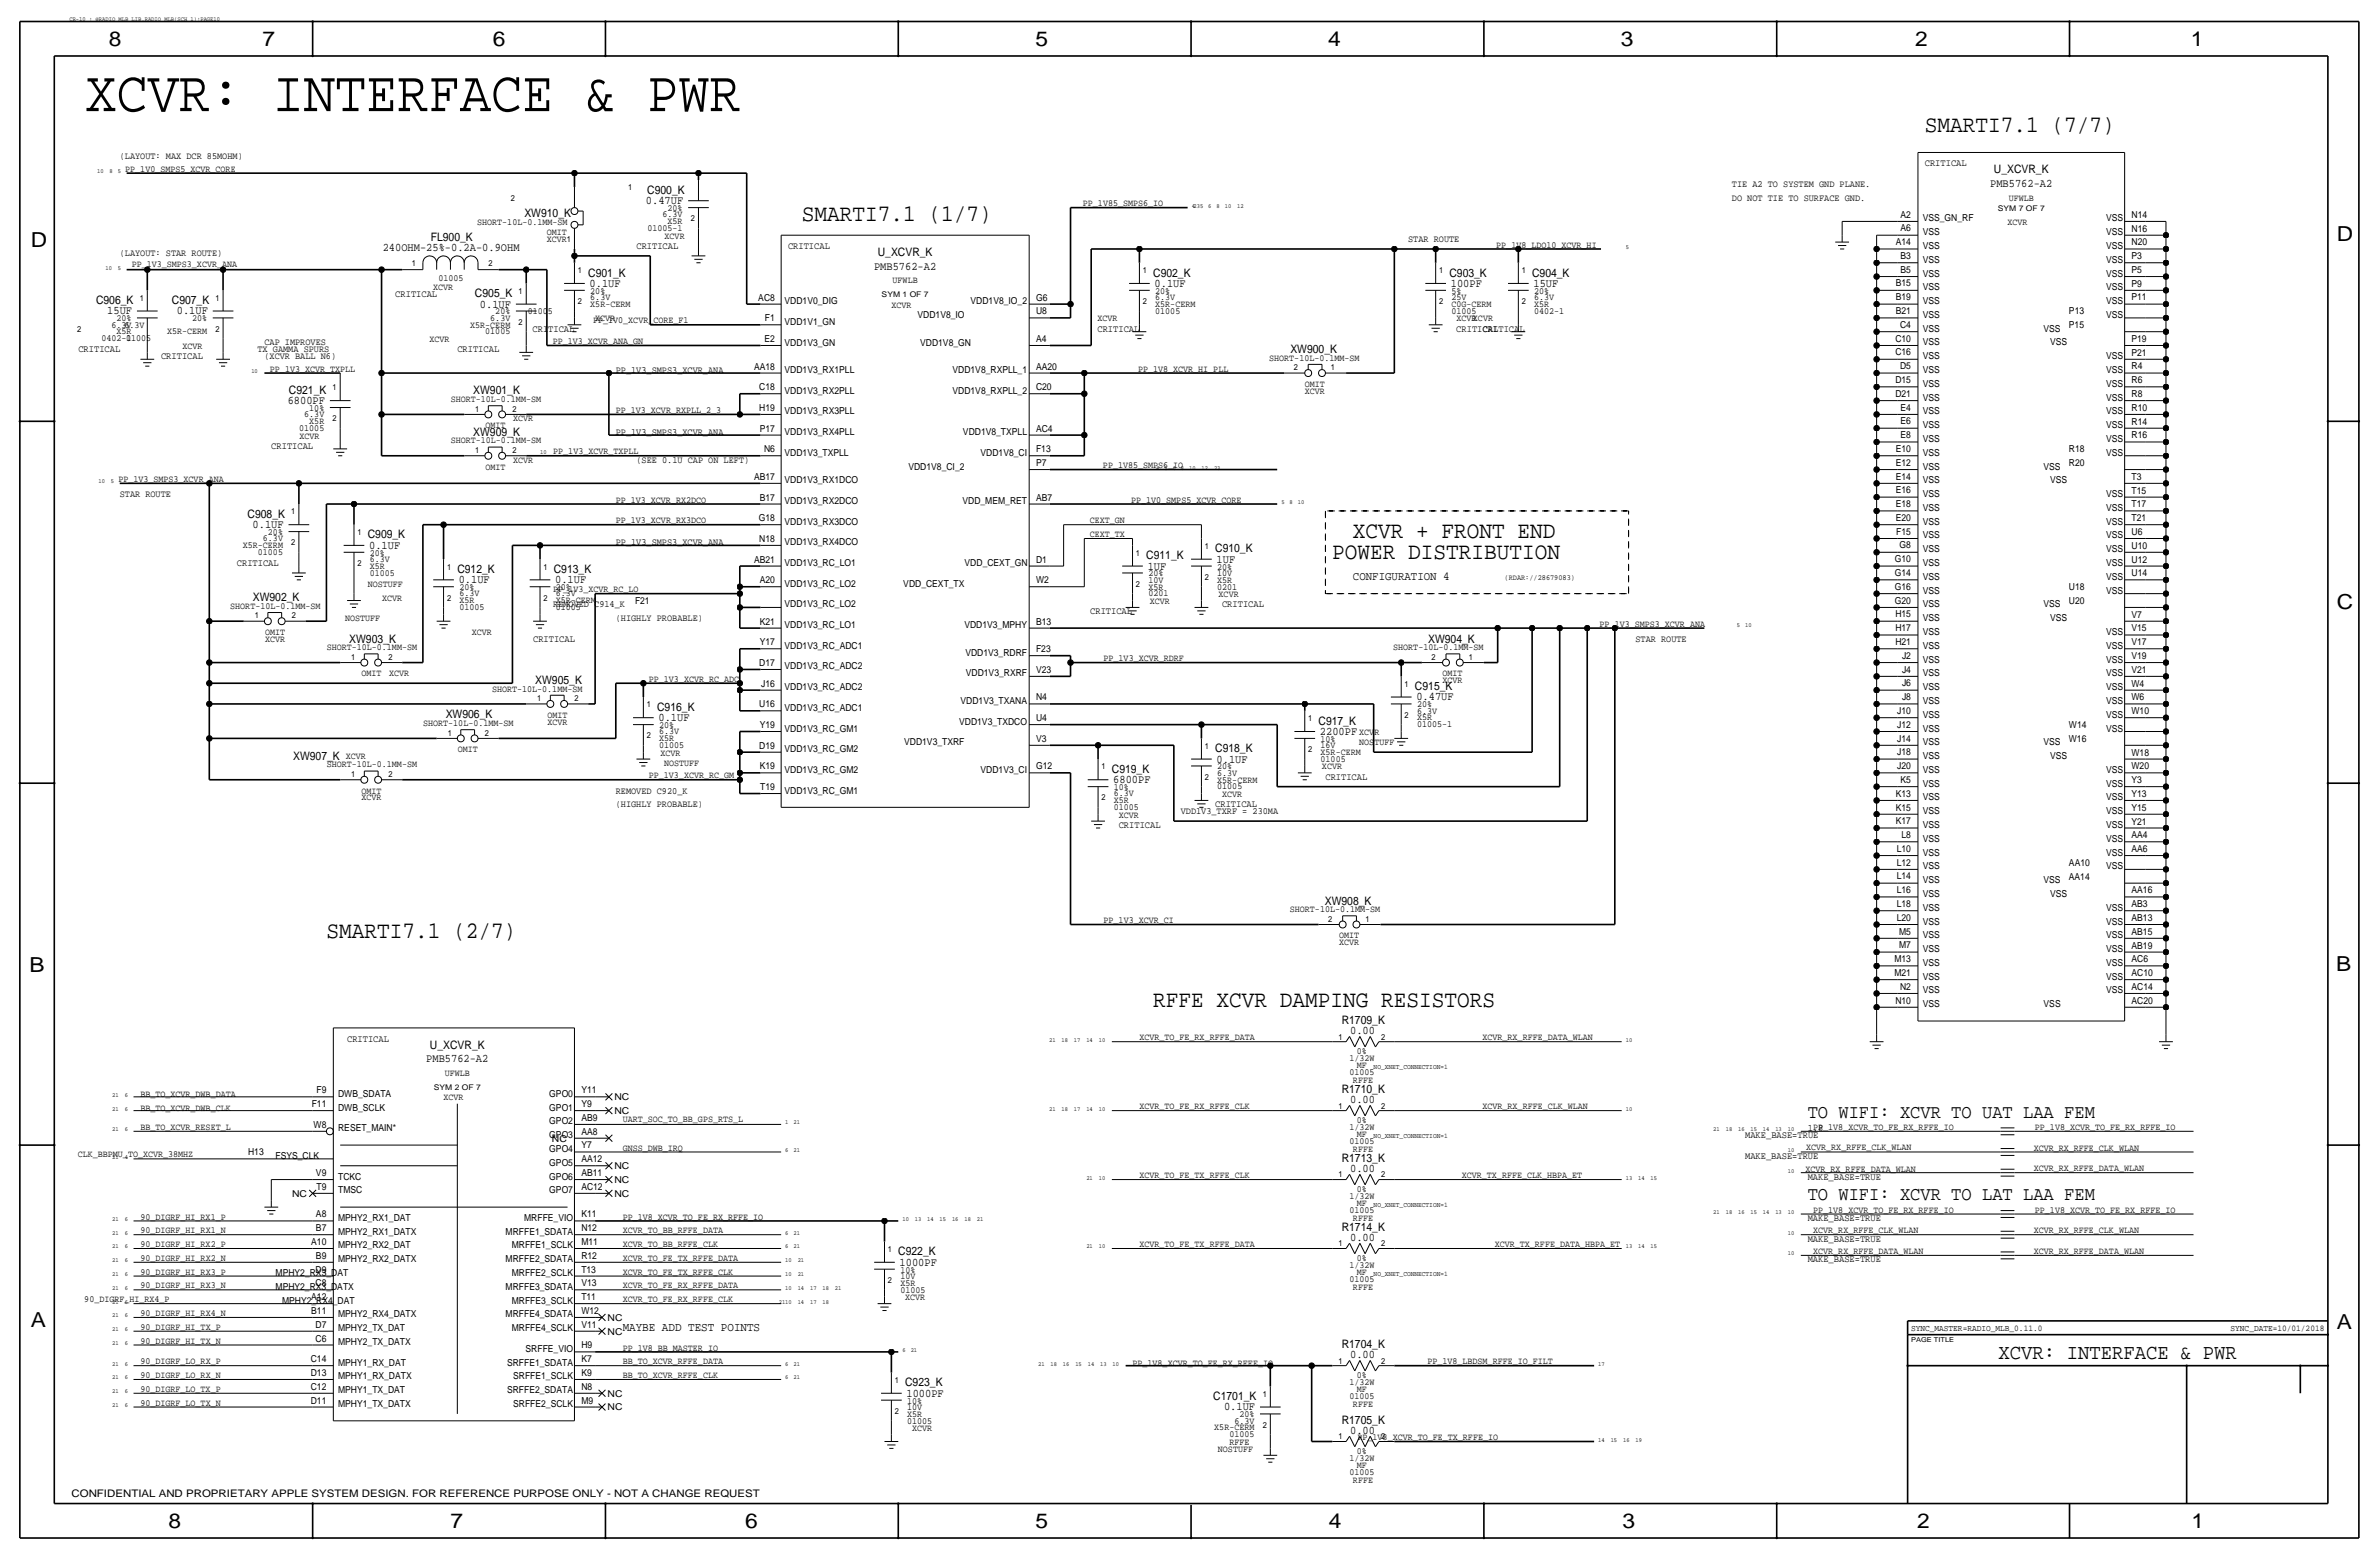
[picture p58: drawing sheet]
<svg xmlns="http://www.w3.org/2000/svg" width="877mm" height="574mm" viewBox="0 0 877 574" stroke-linecap="round" stroke-linejoin="round" font-family="sans-serif">
<defs><g id="words">
<text font-size="21.5" x="31.4" y="40.9">XCVR: INTERFACE &amp; PWR</text>
<g font-size="8.7">
<text x="709.6" y="48.6">SMARTI7.1 (7/7)</text>
<text x="295.6" y="81.6">SMARTI7.1 (1/7)</text>
<text x="498.8" y="198.4">XCVR + FRONT END</text>
<text x="491.2" y="206">POWER DISTRIBUTION</text>
<text x="120.3" y="345.7">SMARTI7.1 (2/7)</text>
<text x="425.1" y="371.1">RFFE XCVR DAMPING RESISTORS</text>
</g>
<text font-size="7.8" x="736.8" y="500.7">XCVR: INTERFACE &amp; PWR</text>
<g font-size="7.6">
<text x="40.1" y="17.1">8</text>
<text x="96.8" y="17.1">7</text>
<text x="181.7" y="17.1">6</text>
<text x="381.7" y="17.1">5</text>
<text x="489.7" y="17.1">4</text>
<text x="597.6" y="17.1">3</text>
<text x="706.1" y="17.1">2</text>
<text x="807.7" y="17.1">1</text>
<text x="861.5" y="88.7">D</text>
<text x="11.4" y="91">D</text>
<text x="861.5" y="224.3">C</text>
<text x="10.8" y="358.2">B</text>
<text x="861.3" y="357.9">B</text>
<text x="11.3" y="489">A</text>
<text x="861.5" y="489.8">A</text>
<text x="62.2" y="563.2">8</text>
<text x="166" y="563.2">7</text>
<text x="274.8" y="563.2">6</text>
<text x="381.7" y="563.2">5</text>
<text x="489.9" y="563.2">4</text>
<text x="598.1" y="563.2">3</text>
<text x="706.8" y="563.2">2</text>
<text x="807.9" y="563.2">1</text>
</g>
<g font-size="7.1">
<text x="666.4" y="411.8">TO WIFI: XCVR TO UAT LAA FEM</text>
<text x="666.4" y="442.3">TO WIFI: XCVR TO LAT LAA FEM</text>
</g>
<text font-size="4.5" x="229.6" y="490.5">MAYBE ADD TEST POINTS</text>
<text font-size="4.4" x="498.8" y="213.7">CONFIGURATION 4</text>
<g font-size="4.3">
<text x="735.1" y="63.8">U_XCVR_K</text>
<text x="238.6" y="71.4">C900_K</text>
<text x="733.7" y="68.9">PMB5762-A2</text>
<text x="238.2" y="75.2">0.47UF</text>
<text x="193.3" y="80.1">XW910_K</text>
<text x="158.8" y="88.9">FL900_K</text>
<text x="141.1" y="92.5">240OHM-25%-0.2A-0.9OHM</text>
<text x="323.6" y="94.3">U_XCVR_K</text>
<text x="216.9" y="101.9">C901_K</text>
<text x="322.2" y="99.4">PMB5762-A2</text>
<text x="425.1" y="101.9">C902_K</text>
<text x="534.4" y="101.9">C903_K</text>
<text x="564.8" y="101.9">C904_K</text>
<text x="217.4" y="105.7">0.1UF</text>
<text x="425.7" y="105.7">0.1UF</text>
<text x="534.9" y="105.7">100PF</text>
<text x="565.4" y="105.7">15UF</text>
<text x="35.4" y="112.1">C906_K</text>
<text x="63.4" y="112.1">C907_K</text>
<text x="175.1" y="109.5">C905_K</text>
<text x="177" y="113.3">0.1UF</text>
<text x="39.5" y="115.9">15UF</text>
<text x="65.2" y="115.9">0.1UF</text>
<text x="475.7" y="130.1">XW900_K</text>
<text x="106.1" y="148.9">6800PF</text>
<text x="106.5" y="145.1">C921_K</text>
<text x="174.5" y="145.3">XW901_K</text>
<text x="174.5" y="160.6">XW909_K</text>
<text x="91.3" y="190.8">C908_K</text>
<text x="93.1" y="194.6">0.1UF</text>
<text x="135.6" y="198.4">C909_K</text>
<text x="136.1" y="202.2">0.1UF</text>
<text x="448" y="203.5">C910_K</text>
<text x="422.6" y="206">C911_K</text>
<text x="423.1" y="209.9">1UF</text>
<text x="448.5" y="207.3">1UF</text>
<text x="168.6" y="211.1">C912_K</text>
<text x="169.1" y="214.9">0.1UF</text>
<text x="204.2" y="211.1">C913_K</text>
<text x="204.7" y="214.9">0.1UF</text>
<text x="93.2" y="221.5">XW902_K</text>
<text x="128.8" y="236.8">XW903_K</text>
<text x="526.5" y="236.8">XW904_K</text>
<text x="197.3" y="252">XW905_K</text>
<text x="521.7" y="254.3">C915_K</text>
<text x="242.3" y="261.9">C916_K</text>
<text x="522.2" y="258.1">0.47UF</text>
<text x="164.3" y="264.7">XW906_K</text>
<text x="242.8" y="265.7">0.1UF</text>
<text x="486.1" y="267">C917_K</text>
<text x="486.6" y="270.8">2200PF</text>
<text x="108.1" y="280">XW907_K</text>
<text x="448" y="277.2">C918_K</text>
<text x="448.5" y="281">0.1UF</text>
<text x="409.9" y="284.8">C919_K</text>
<text x="410.4" y="288.6">6800PF</text>
<text x="488.4" y="333.3">XW908_K</text>
<text x="494.6" y="377.5">R1709_K</text>
<text x="497.8" y="381">0.00</text>
<text x="158.5" y="386.4">U_XCVR_K</text>
<text x="157.1" y="391.5">PMB5762-A2</text>
<text x="494.6" y="402.9">R1710_K</text>
<text x="497.8" y="406.4">0.00</text>
<text x="494.6" y="428.3">R1713_K</text>
<text x="497.8" y="431.8">0.00</text>
<text x="494.6" y="453.7">R1714_K</text>
<text x="497.8" y="457.2">0.00</text>
<text x="331.2" y="462.6">C922_K</text>
<text x="331.7" y="466.4">1000PF</text>
<text x="494.6" y="496.9">R1704_K</text>
<text x="497.8" y="500.4">0.00</text>
<text x="333.7" y="510.8">C923_K</text>
<text x="334.2" y="514.7">1000PF</text>
<text x="447.3" y="515.9">C1701_K</text>
<text x="451.3" y="519.7">0.1UF</text>
<text x="494.6" y="524.8">R1705_K</text>
<text x="497.8" y="528.4">0.00</text>
</g>
<text font-size="3.8" x="26.4" y="551.5">CONFIDENTIAL AND PROPRIETARY APPLE SYSTEM DESIGN. FOR REFERENCE PURPOSE ONLY - NOT A CHANGE REQUEST</text>
<g font-size="3.6">
<text x="709.6" y="61.3">CRITICAL</text>
<text x="234.6" y="91.7">CRITICAL</text>
<text x="290.5" y="91.7">CRITICAL</text>
<text x="145.7" y="109.5">CRITICAL</text>
<text x="196.3" y="122.2">CRITICAL</text>
<text x="404.6" y="122.2">CRITICAL</text>
<text x="536.9" y="122.2">CRITICAL</text>
<text x="546.6" y="122.2">CRITICAL</text>
<text x="28.9" y="129.8">CRITICAL</text>
<text x="168.6" y="129.8">CRITICAL</text>
<text x="59.4" y="132.4">CRITICAL</text>
<text x="100" y="165.4">CRITICAL</text>
<text x="87.3" y="208.6">CRITICAL</text>
<text x="401.9" y="226.4">CRITICAL</text>
<text x="450.5" y="223.8">CRITICAL</text>
<text x="196.5" y="236.5">CRITICAL</text>
<text x="488.6" y="287.3">CRITICAL</text>
<text x="448" y="297.5">CRITICAL</text>
<text x="412.4" y="305.1">CRITICAL</text>
<text x="128" y="383.8">CRITICAL</text>
<text x="643.4" y="419.4">MAKE_BASE=TRUE</text>
<text x="666.4" y="416.9">1.8</text>
<text x="643.4" y="427">MAKE_BASE=TRUE</text>
<text x="666.4" y="434.6">MAKE_BASE=TRUE</text>
<text x="666.4" y="449.9">MAKE_BASE=TRUE</text>
<text x="666.4" y="457.5">MAKE_BASE=TRUE</text>
<text x="666.4" y="465.1">MAKE_BASE=TRUE</text>
</g>
<g font-size="3.5">
<text x="44.1" y="58.7">(LAYOUT: MAX DCR 85MOHM)</text>
<text x="46.2" y="63.3">PP_1V0_SMPS5_XCVR_CORE</text>
<text x="638.5" y="68.9">TIE A2 TO SYSTEM GND PLANE.</text>
<text x="246.1" y="77.8">20%</text>
<text x="399.2" y="76">PP_1V85_SMPS6_IO</text>
<text x="638.5" y="74">DO NOT TIE TO SURFACE GND.</text>
<text x="740.6" y="74">UFWLB</text>
<text x="175.9" y="82.9">SHORT-10L-0.1MM-SM</text>
<text x="244.3" y="80.1">6.3V</text>
<text x="246.1" y="82.6">X5R</text>
<text x="700.7" y="80.3">A2</text>
<text x="708.9" y="81.6">VSS_GN_RF</text>
<text x="740.1" y="82.9">XCVR</text>
<text x="776.5" y="81.6">VSS</text>
<text x="785.8" y="80.2">N14</text>
<text x="201.6" y="86.7">OMIT</text>
<text x="201.6" y="89.2">XCVR</text>
<text x="238.7" y="85.1">01005-1</text>
<text x="245" y="87.9">XCVR</text>
<text x="519.1" y="89.2">STAR ROUTE</text>
<text x="700.7" y="85.2">A6</text>
<text x="708.9" y="86.7">VSS</text>
<text x="776.5" y="86.7">VSS</text>
<text x="785.8" y="85.3">N16</text>
<text x="44.1" y="94.3">(LAYOUT: STAR ROUTE)</text>
<text x="551.6" y="91.2">PP_1V8_LDO10_XCVR_HI</text>
<text x="698.9" y="90.3">A14</text>
<text x="700.7" y="95.4">B3</text>
<text x="708.9" y="91.7">VSS</text>
<text x="776.5" y="91.7">VSS</text>
<text x="785.8" y="95.5">P3</text>
<text x="785.8" y="90.4">N20</text>
<text x="48.6" y="98.3">PP_1V3_SMPS3_XCVR_ANA</text>
<text x="700.7" y="100.5">B5</text>
<text x="708.9" y="96.8">VSS</text>
<text x="708.9" y="101.9">VSS</text>
<text x="776.5" y="101.9">VSS</text>
<text x="776.5" y="96.8">VSS</text>
<text x="785.8" y="100.6">P5</text>
<text x="159.7" y="107">XCVR</text>
<text x="161.7" y="103.4">01005</text>
<text x="329.1" y="104.4">UFWLB</text>
<text x="698.9" y="105.6">B15</text>
<text x="708.9" y="107">VSS</text>
<text x="776.5" y="107">VSS</text>
<text x="785.8" y="105.6">P9</text>
<text x="217.6" y="113.1">X5R-CERM</text>
<text x="217.6" y="108.3">20%</text>
<text x="217.6" y="110.5">6.3V</text>
<text x="279.6" y="110.8">AC8</text>
<text x="289.3" y="112.1">VDD1V0_DIG</text>
<text x="328.6" y="113.3">XCVR</text>
<text x="357.8" y="112.1">VDD1V8_IO_2</text>
<text x="382" y="110.8">G6</text>
<text x="425.9" y="113.1">X5R-CERM</text>
<text x="425.9" y="108.3">20%</text>
<text x="425.9" y="110.5">6.3V</text>
<text x="535.1" y="113.1">C0G-CERM</text>
<text x="535.1" y="108.3">5%</text>
<text x="535.1" y="110.5">25V</text>
<text x="565.6" y="113.1">X5R</text>
<text x="565.6" y="108.3">20%</text>
<text x="565.6" y="110.5">6.3V</text>
<text x="698.9" y="110.6">B19</text>
<text x="708.9" y="112.1">VSS</text>
<text x="776.5" y="112.1">VSS</text>
<text x="785.8" y="110.7">P11</text>
<text x="42.9" y="118.4">20%</text>
<text x="70.9" y="118.4">20%</text>
<text x="180.8" y="118.2">6.3V</text>
<text x="182.6" y="115.9">20%</text>
<text x="194.6" y="115.6">01005</text>
<text x="218.7" y="119.2">PP_1V0_XCVR_CORE_F1</text>
<text x="219.4" y="118.4">XCVR</text>
<text x="282" y="118.4">F1</text>
<text x="289.3" y="119.7">VDD1V1_GN</text>
<text x="338.3" y="117.2">VDD1V8_IO</text>
<text x="382" y="115.9">U8</text>
<text x="404.6" y="118.4">XCVR</text>
<text x="425.9" y="115.6">01005</text>
<text x="535.1" y="115.6">01005</text>
<text x="536.9" y="118.4">XCVRXCVR</text>
<text x="565.6" y="115.6">0402-1</text>
<text x="698.9" y="115.7">B21</text>
<text x="708.9" y="117.1">VSS</text>
<text x="762.8" y="115.8">P13</text>
<text x="776.5" y="117.1">VSS</text>
<text x="37.4" y="125.8">0402-1</text>
<text x="41.1" y="120.7">6.3V</text>
<text x="42.9" y="123.2">X5R</text>
<text x="45.9" y="120.7">6.3V</text>
<text x="46.5" y="125.8">01005</text>
<text x="61.6" y="123.2">X5R-CERM</text>
<text x="173.4" y="120.7">X5R-CERM</text>
<text x="178.9" y="123.2">01005</text>
<text x="698.8" y="125.9">C10</text>
<text x="700.5" y="120.8">C4</text>
<text x="708.9" y="122.2">VSS</text>
<text x="753.4" y="122.2">VSS</text>
<text x="762.7" y="120.9">P15</text>
<text x="785.8" y="126">P19</text>
<text x="67.2" y="128.6">XCVR</text>
<text x="94.9" y="129.8">TX GAMMA SPURS</text>
<text x="97.5" y="127.3">CAP IMPROVES</text>
<text x="158.3" y="126">XCVR</text>
<text x="203.8" y="126.8">PP_1V3_XCVR_ANA_GN</text>
<text x="281.8" y="126">E2</text>
<text x="289.3" y="127.3">VDD1V3_GN</text>
<text x="339.2" y="127.3">VDD1V8_GN</text>
<text x="382" y="126">A4</text>
<text x="698.8" y="131">C16</text>
<text x="708.9" y="127.3">VSS</text>
<text x="755.8" y="127.3">VSS</text>
<text x="785.8" y="131">P21</text>
<text x="97.5" y="132.4">(XCVR BALL N6)</text>
<text x="99.5" y="137">PP_1V3_XCVR_TXPLL</text>
<text x="227" y="137.5">PP_1V3_SMPS3_XCVR_ANA</text>
<text x="278" y="136.2">AA18</text>
<text x="289.3" y="137.5">VDD1V3_RX1PLL</text>
<text x="351.2" y="137.5">VDD1V8_RXPLL_1</text>
<text x="382" y="136.2">AA20</text>
<text x="419.6" y="137">PP_1V8_XCVR_HI_PLL</text>
<text x="467.9" y="132.9">SHORT-10L-0.1MM-SM</text>
<text x="700.5" y="136.1">D5</text>
<text x="708.9" y="137.5">VSS</text>
<text x="708.9" y="132.4">VSS</text>
<text x="776.5" y="132.4">VSS</text>
<text x="776.5" y="137.5">VSS</text>
<text x="785.8" y="136.1">R4</text>
<text x="279.9" y="143.8">C18</text>
<text x="382" y="143.8">C20</text>
<text x="481" y="142.5">OMIT</text>
<text x="698.8" y="141.1">D15</text>
<text x="708.9" y="142.5">VSS</text>
<text x="776.5" y="142.5">VSS</text>
<text x="785.8" y="141.2">R6</text>
<text x="166.2" y="148.1">SHORT-10L-0.1MM-SM</text>
<text x="289.3" y="145.1">VDD1V3_RX2PLL</text>
<text x="351.2" y="145.1">VDD1V8_RXPLL_2</text>
<text x="481" y="145.1">XCVR</text>
<text x="698.8" y="146.2">D21</text>
<text x="708.9" y="147.6">VSS</text>
<text x="776.5" y="147.6">VSS</text>
<text x="785.8" y="146.3">R8</text>
<text x="112.2" y="153.7">6.3V</text>
<text x="114" y="151.4">10%</text>
<text x="189.1" y="155.2">XCVR</text>
<text x="227" y="152.2">PP_1V3_XCVR_RXPLL_2_3</text>
<text x="279.9" y="151.4">H19</text>
<text x="289.3" y="152.7">VDD1V3_RX3PLL</text>
<text x="700.7" y="151.3">E4</text>
<text x="708.9" y="152.7">VSS</text>
<text x="776.5" y="152.7">VSS</text>
<text x="785.8" y="151.4">R10</text>
<text x="110.3" y="158.8">01005</text>
<text x="110.4" y="161.6">XCVR</text>
<text x="114" y="156.3">X5R</text>
<text x="179" y="157.8">OMIT</text>
<text x="227" y="160.3">PP_1V3_SMPS3_XCVR_ANA</text>
<text x="280.1" y="159.1">P17</text>
<text x="289.3" y="160.3">VDD1V3_RX4PLL</text>
<text x="355" y="160.3">VDD1V8_TXPLL</text>
<text x="382" y="159.1">AC4</text>
<text x="700.7" y="161.5">E8</text>
<text x="700.7" y="156.4">E6</text>
<text x="708.9" y="157.8">VSS</text>
<text x="776.5" y="157.8">VSS</text>
<text x="785.8" y="161.5">R16</text>
<text x="785.8" y="156.5">R14</text>
<text x="166.2" y="163.4">SHORT-10L-0.1MM-SM</text>
<text x="204" y="167.4">PP_1V3_XCVR_TXPLL</text>
<text x="281.7" y="166.7">N6</text>
<text x="289.3" y="168">VDD1V3_TXPLL</text>
<text x="361.5" y="168">VDD1V8_CI</text>
<text x="382" y="166.7">F13</text>
<text x="698.9" y="166.5">E10</text>
<text x="708.9" y="162.9">VSS</text>
<text x="708.9" y="167.9">VSS</text>
<text x="762.8" y="166.6">R18</text>
<text x="776.5" y="167.9">VSS</text>
<text x="776.5" y="162.9">VSS</text>
<text x="179" y="173">OMIT</text>
<text x="189.1" y="170.5">XCVR</text>
<text x="234.6" y="170.5">(SEE 0.1U CAP ON LEFT)</text>
<text x="334.9" y="173">VDD1V8_CI_2</text>
<text x="382" y="171.8">P7</text>
<text x="406.6" y="172.5">PP_1V85_SMPS6_IO</text>
<text x="698.9" y="171.6">E12</text>
<text x="708.9" y="173">VSS</text>
<text x="753.4" y="173">VSS</text>
<text x="762.7" y="171.7">R20</text>
<text x="43.6" y="177.6">PP_1V3_SMPS3_XCVR_ANA</text>
<text x="278" y="176.8">AB17</text>
<text x="289.3" y="178.1">VDD1V3_RX1DCO</text>
<text x="698.9" y="176.7">E14</text>
<text x="708.9" y="178.1">VSS</text>
<text x="755.8" y="178.1">VSS</text>
<text x="785.8" y="176.8">T3</text>
<text x="44.1" y="183.2">STAR ROUTE</text>
<text x="227" y="185.2">PP_1V3_XCVR_RX2DCO</text>
<text x="280.1" y="184.5">B17</text>
<text x="289.3" y="185.7">VDD1V3_RX2DCO</text>
<text x="354.8" y="185.7">VDD_MEM_RET</text>
<text x="382" y="184.5">AB7</text>
<text x="417" y="185.2">PP_1V0_SMPS5_XCVR_CORE</text>
<text x="698.9" y="181.8">E16</text>
<text x="708.9" y="183.2">VSS</text>
<text x="776.5" y="183.2">VSS</text>
<text x="785.8" y="181.9">T15</text>
<text x="698.9" y="191.9">E20</text>
<text x="698.9" y="186.9">E18</text>
<text x="708.9" y="188.3">VSS</text>
<text x="776.5" y="188.3">VSS</text>
<text x="785.8" y="186.9">T17</text>
<text x="98.8" y="197.2">20%</text>
<text x="227" y="192.8">PP_1V3_XCVR_RX3DCO</text>
<text x="279.7" y="192.1">G18</text>
<text x="289.3" y="193.4">VDD1V3_RX3DCO</text>
<text x="401.8" y="197.9">CEXT_TX</text>
<text x="401.8" y="192.8">CEXT_GN</text>
<text x="699.1" y="197">F15</text>
<text x="708.9" y="193.3">VSS</text>
<text x="776.5" y="193.3">VSS</text>
<text x="785.8" y="197.1">U6</text>
<text x="785.8" y="192">T21</text>
<text x="89.5" y="202">X5R-CERM</text>
<text x="96.9" y="199.4">6.3V</text>
<text x="227" y="201">PP_1V3_SMPS3_XCVR_ANA</text>
<text x="279.9" y="199.7">N18</text>
<text x="289.3" y="201">VDD1V3_RX4DCO</text>
<text x="700.3" y="202.1">G8</text>
<text x="708.9" y="198.4">VSS</text>
<text x="708.9" y="203.5">VSS</text>
<text x="776.5" y="203.5">VSS</text>
<text x="776.5" y="198.4">VSS</text>
<text x="785.8" y="202.2">U10</text>
<text x="95.1" y="204.5">01005</text>
<text x="136.3" y="209.6">X5R</text>
<text x="136.3" y="204.8">20%</text>
<text x="136.3" y="207.1">6.3V</text>
<text x="278" y="207.3">AB21</text>
<text x="289.3" y="208.6">VDD1V3_RC_LO1</text>
<text x="355.6" y="208.6">VDD_CEXT_GN</text>
<text x="382" y="207.3">D1</text>
<text x="448.8" y="209.9">20%</text>
<text x="698.6" y="207.2">G10</text>
<text x="708.9" y="208.6">VSS</text>
<text x="776.5" y="208.6">VSS</text>
<text x="785.8" y="207.3">U12</text>
<text x="136.3" y="212.1">01005</text>
<text x="280.1" y="214.9">A20</text>
<text x="382" y="214.9">W2</text>
<text x="423.4" y="212.4">20%</text>
<text x="423.4" y="214.7">10V</text>
<text x="448.8" y="214.7">X5R</text>
<text x="448.8" y="212.1">10V</text>
<text x="698.6" y="212.3">G14</text>
<text x="708.9" y="213.7">VSS</text>
<text x="776.5" y="213.7">VSS</text>
<text x="785.8" y="212.4">U14</text>
<text x="135.6" y="216.2">NOSTUFF</text>
<text x="140.9" y="221.3">XCVR</text>
<text x="169.4" y="217.5">20%</text>
<text x="169.4" y="219.8">6.3V</text>
<text x="204" y="218.2">PP_1V3_XCVR_RC_LO</text>
<text x="204.9" y="217.5">20%</text>
<text x="204.9" y="219.8">6.3V</text>
<text x="289.3" y="216.2">VDD1V3_RC_LO2</text>
<text x="333" y="216.2">VDD_CEXT_TX</text>
<text x="423.4" y="217.2">X5R</text>
<text x="423.4" y="219.8">0201</text>
<text x="448.8" y="217.2">0201</text>
<text x="449.3" y="220">XCVR</text>
<text x="698.6" y="217.4">G16</text>
<text x="708.9" y="218.7">VSS</text>
<text x="762.8" y="217.4">U18</text>
<text x="776.5" y="218.7">VSS</text>
<text x="84.9" y="224.3">SHORT-10L-0.1MM-SM</text>
<text x="169.4" y="222.3">X5R</text>
<text x="169.4" y="224.8">01005</text>
<text x="203.9" y="223.8">REMOVED C914_K</text>
<text x="204.9" y="222.3">X5R-CERM</text>
<text x="204.9" y="224.8">01005</text>
<text x="234.1" y="222.6">F21</text>
<text x="289.3" y="223.8">VDD1V3_RC_LO2</text>
<text x="423.9" y="222.6">XCVR</text>
<text x="698.6" y="222.4">G20</text>
<text x="698.8" y="227.5">H15</text>
<text x="708.9" y="223.8">VSS</text>
<text x="753.4" y="223.8">VSS</text>
<text x="762.7" y="222.5">U20</text>
<text x="785.8" y="227.6">V7</text>
<text x="97.7" y="234">OMIT</text>
<text x="127.3" y="228.9">NOSTUFF</text>
<text x="173.9" y="234">XCVR</text>
<text x="227" y="228.9">(HIGHLY PROBABLE)</text>
<text x="280.1" y="230.2">K21</text>
<text x="289.3" y="231.5">VDD1V3_RC_LO1</text>
<text x="355.5" y="231.5">VDD1V3_MPHY</text>
<text x="382" y="230.2">B13</text>
<text x="589.7" y="230.9">PP_1V3_SMPS3_XCVR_ANA</text>
<text x="698.8" y="232.6">H17</text>
<text x="708.9" y="228.9">VSS</text>
<text x="708.9" y="234">VSS</text>
<text x="755.8" y="228.9">VSS</text>
<text x="776.5" y="234">VSS</text>
<text x="785.8" y="232.7">V15</text>
<text x="97.7" y="236.5">XCVR</text>
<text x="120.5" y="239.6">SHORT-10L-0.1MM-SM</text>
<text x="280.1" y="237.8">Y17</text>
<text x="289.3" y="239.1">VDD1V3_RC_ADC1</text>
<text x="513.6" y="239.6">SHORT-10L-0.1MM-SM</text>
<text x="602.9" y="236.5">STAR ROUTE</text>
<text x="698.8" y="237.7">H21</text>
<text x="708.9" y="239.1">VSS</text>
<text x="776.5" y="239.1">VSS</text>
<text x="785.8" y="237.8">V17</text>
<text x="279.9" y="245.4">D17</text>
<text x="355.9" y="241.6">VDD1V3_RDRF</text>
<text x="382" y="240.3">F23</text>
<text x="406.9" y="243.6">PP_1V3_XCVR_RDRF</text>
<text x="701.2" y="242.8">J2</text>
<text x="708.9" y="244.1">VSS</text>
<text x="776.5" y="244.1">VSS</text>
<text x="785.8" y="242.8">V19</text>
<text x="133.3" y="249.2">OMIT</text>
<text x="143.4" y="249.2">XCVR</text>
<text x="239.2" y="251.3">PP_1V3_XCVR_RC_ADC</text>
<text x="289.3" y="246.7">VDD1V3_RC_ADC2</text>
<text x="356.1" y="249.2">VDD1V3_RXRF</text>
<text x="382" y="248">V23</text>
<text x="531.8" y="249.2">OMIT</text>
<text x="531.8" y="251.8">XCVR</text>
<text x="701.2" y="247.8">J4</text>
<text x="708.9" y="249.2">VSS</text>
<text x="776.5" y="249.2">VSS</text>
<text x="785.8" y="247.9">V21</text>
<text x="181.4" y="254.8">SHORT-10L-0.1MM-SM</text>
<text x="280.6" y="253">J16</text>
<text x="289.3" y="254.3">VDD1V3_RC_ADC2</text>
<text x="701.2" y="252.9">J6</text>
<text x="708.9" y="254.3">VSS</text>
<text x="776.5" y="254.3">VSS</text>
<text x="785.8" y="253">W4</text>
<text x="279.9" y="260.7">U16</text>
<text x="289.3" y="261.9">VDD1V3_RC_ADC1</text>
<text x="354.1" y="259.4">VDD1V3_TXANA</text>
<text x="382" y="258.1">N4</text>
<text x="522.4" y="260.7">20%</text>
<text x="522.4" y="262.9">6.3V</text>
<text x="699.5" y="263.1">J10</text>
<text x="701.2" y="258">J8</text>
<text x="708.9" y="259.4">VSS</text>
<text x="776.5" y="259.4">VSS</text>
<text x="785.8" y="263.2">W10</text>
<text x="785.8" y="258.1">W6</text>
<text x="156" y="267.5">SHORT-10L-0.1MM-SM</text>
<text x="201.8" y="264.5">OMIT</text>
<text x="201.8" y="267">XCVR</text>
<text x="243" y="268.3">20%</text>
<text x="280.1" y="268.3">Y19</text>
<text x="289.3" y="269.5">VDD1V3_RC_GM1</text>
<text x="353.6" y="267">VDD1V3_TXDCO</text>
<text x="382" y="265.7">U4</text>
<text x="522.4" y="265.5">X5R</text>
<text x="522.4" y="268">01005-1</text>
<text x="699.5" y="268.2">J12</text>
<text x="708.9" y="264.5">VSS</text>
<text x="708.9" y="269.6">VSS</text>
<text x="762.8" y="268.2">W14</text>
<text x="776.5" y="269.5">VSS</text>
<text x="776.5" y="264.5">VSS</text>
<text x="243" y="273.1">X5R</text>
<text x="243" y="275.6">01005</text>
<text x="243" y="270.6">6.3V</text>
<text x="279.9" y="275.9">D19</text>
<text x="333.3" y="274.6">VDD1V3_TXRF</text>
<text x="382" y="273.4">V3</text>
<text x="486.9" y="273.4">10%</text>
<text x="486.9" y="275.6">16V</text>
<text x="501.1" y="274.6">NOSTUFF</text>
<text x="501.1" y="270.8">XCVR</text>
<text x="699.5" y="273.2">J14</text>
<text x="708.9" y="274.6">VSS</text>
<text x="753.4" y="274.6">VSS</text>
<text x="762.7" y="273.3">W16</text>
<text x="127.5" y="279.7">XCVR</text>
<text x="168.8" y="277.2">OMIT</text>
<text x="243.5" y="278.4">XCVR</text>
<text x="289.3" y="277.2">VDD1V3_RC_GM2</text>
<text x="486.9" y="278.2">X5R-CERM</text>
<text x="486.9" y="280.7">01005</text>
<text x="699.5" y="278.3">J18</text>
<text x="708.9" y="279.7">VSS</text>
<text x="755.8" y="279.7">VSS</text>
<text x="785.8" y="278.4">W18</text>
<text x="120.4" y="282.8">SHORT-10L-0.1MM-SM</text>
<text x="239.2" y="286.8">PP_1V3_XCVR_RC_GM</text>
<text x="244.8" y="282.2">NOSTUFF</text>
<text x="280.1" y="283.5">K19</text>
<text x="289.3" y="284.8">VDD1V3_RC_GM2</text>
<text x="361.5" y="284.8">VDD1V3_CI</text>
<text x="382" y="283.5">G12</text>
<text x="448.8" y="285.8">6.3V</text>
<text x="448.8" y="283.5">20%</text>
<text x="487.4" y="283.5">XCVR</text>
<text x="699.5" y="283.4">J20</text>
<text x="708.9" y="284.8">VSS</text>
<text x="776.5" y="284.8">VSS</text>
<text x="785.8" y="283.5">W20</text>
<text x="133.3" y="292.4">OMIT</text>
<text x="227" y="292.4">REMOVED C920_K</text>
<text x="280.3" y="291.1">T19</text>
<text x="289.3" y="292.4">VDD1V3_RC_GM1</text>
<text x="410.7" y="291.1">10%</text>
<text x="410.7" y="293.4">6.3V</text>
<text x="448.8" y="288.3">X5R-CERM</text>
<text x="448.8" y="290.9">01005</text>
<text x="450.5" y="293.7">XCVR</text>
<text x="698.9" y="293.6">K13</text>
<text x="700.7" y="288.5">K5</text>
<text x="708.9" y="289.9">VSS</text>
<text x="776.5" y="289.9">VSS</text>
<text x="785.8" y="293.7">Y13</text>
<text x="785.8" y="288.6">Y3</text>
<text x="133.3" y="294.9">XCVR</text>
<text x="227" y="297.5">(HIGHLY PROBABLE)</text>
<text x="410.7" y="296">X5R</text>
<text x="410.7" y="298.5">01005</text>
<text x="698.9" y="298.7">K15</text>
<text x="708.9" y="295">VSS</text>
<text x="776.5" y="294.9">VSS</text>
<text x="785.8" y="298.7">Y15</text>
<text x="412.4" y="301.3">XCVR</text>
<text x="435.3" y="300">VDD1V3_TXRF = 230MA</text>
<text x="698.9" y="303.7">K17</text>
<text x="708.9" y="300">VSS</text>
<text x="708.9" y="305.1">VSS</text>
<text x="776.5" y="305.1">VSS</text>
<text x="776.5" y="300">VSS</text>
<text x="785.8" y="303.8">Y21</text>
<text x="701" y="308.8">L8</text>
<text x="708.9" y="310.2">VSS</text>
<text x="776.5" y="310.2">VSS</text>
<text x="785.8" y="308.9">AA4</text>
<text x="699.3" y="313.9">L10</text>
<text x="708.9" y="315.3">VSS</text>
<text x="776.5" y="315.3">VSS</text>
<text x="785.8" y="314">AA6</text>
<text x="699.3" y="319">L12</text>
<text x="708.9" y="320.4">VSS</text>
<text x="762.8" y="319.1">AA10</text>
<text x="776.5" y="320.3">VSS</text>
<text x="699.3" y="329.1">L16</text>
<text x="699.3" y="324.1">L14</text>
<text x="708.9" y="325.4">VSS</text>
<text x="753.4" y="325.4">VSS</text>
<text x="762.7" y="324.1">AA14</text>
<text x="785.8" y="329.2">AA16</text>
<text x="699.3" y="334.2">L18</text>
<text x="708.9" y="330.5">VSS</text>
<text x="708.9" y="335.6">VSS</text>
<text x="755.8" y="330.5">VSS</text>
<text x="776.5" y="335.6">VSS</text>
<text x="785.8" y="334.3">AB3</text>
<text x="406.9" y="340.2">PP_1V3_XCVR_CI</text>
<text x="475.5" y="336.1">SHORT-10L-0.1MM-SM</text>
<text x="699.3" y="339.3">L20</text>
<text x="708.9" y="340.7">VSS</text>
<text x="776.5" y="340.7">VSS</text>
<text x="785.8" y="339.4">AB13</text>
<text x="493.7" y="345.7">OMIT</text>
<text x="700.2" y="344.4">M5</text>
<text x="708.9" y="345.8">VSS</text>
<text x="776.5" y="345.7">VSS</text>
<text x="785.8" y="344.5">AB15</text>
<text x="493.7" y="348.3">XCVR</text>
<text x="700.2" y="349.5">M7</text>
<text x="708.9" y="350.8">VSS</text>
<text x="776.5" y="350.8">VSS</text>
<text x="785.8" y="349.5">AB19</text>
<text x="698.4" y="359.6">M21</text>
<text x="698.4" y="354.6">M13</text>
<text x="708.9" y="355.9">VSS</text>
<text x="776.5" y="355.9">VSS</text>
<text x="785.8" y="359.7">AC10</text>
<text x="785.8" y="354.6">AC6</text>
<text x="700.5" y="364.7">N2</text>
<text x="708.9" y="361">VSS</text>
<text x="776.5" y="361">VSS</text>
<text x="785.8" y="364.8">AC14</text>
<text x="698.8" y="369.8">N10</text>
<text x="708.9" y="366.1">VSS</text>
<text x="708.9" y="371.2">VSS</text>
<text x="753.4" y="371.1">VSS</text>
<text x="776.5" y="366.1">VSS</text>
<text x="785.8" y="369.9">AC20</text>
<text x="420.1" y="383.3">XCVR_TO_FE_RX_RFFE_DATA</text>
<text x="546.6" y="383.3">XCVR_RX_RFFE_DATA_WLAN</text>
<text x="500.3" y="388.4">0%</text>
<text x="497.5" y="391">1/32W</text>
<text x="500.3" y="393.5">MF</text>
<text x="164" y="396.5">UFWLB</text>
<text x="497.5" y="396">01005</text>
<text x="498.8" y="399.1">RFFE</text>
<text x="51.8" y="404.2">BB_TO_XCVR_DWB_DATA</text>
<text x="114.9" y="408">F11</text>
<text x="116.7" y="402.9">F9</text>
<text x="124.7" y="404.2">DWB_SDATA</text>
<text x="163.5" y="405.4">XCVR</text>
<text x="202.5" y="404.2">GPO0</text>
<text x="214.3" y="408">Y9</text>
<text x="214.3" y="402.9">Y11</text>
<text x="226.5" y="405.4">NC</text>
<text x="51.8" y="409.2">BB_TO_XCVR_DWB_CLK</text>
<text x="124.7" y="409.2">DWB_SCLK</text>
<text x="202.5" y="409.2">GPO1</text>
<text x="214.3" y="413">AB9</text>
<text x="226.5" y="410.5">NC</text>
<text x="229.6" y="413.5">UART_SOC_TO_BB_GPS_RTS_L</text>
<text x="420.1" y="408.7">XCVR_TO_FE_RX_RFFE_CLK</text>
<text x="500.3" y="413.8">0%</text>
<text x="546.6" y="408.7">XCVR_RX_RFFE_CLK_WLAN</text>
<text x="51.8" y="416.4">BB_TO_XCVR_RESET_L</text>
<text x="115.6" y="415.6">W8</text>
<text x="124.7" y="416.9">RESET_MAIN*</text>
<text x="202.5" y="419.4">GPO3</text>
<text x="202.5" y="414.3">GPO2</text>
<text x="214.3" y="418.1">AA8</text>
<text x="497.5" y="416.4">1/32W</text>
<text x="500.3" y="418.9">MF</text>
<text x="668.5" y="416.4">PP_1V8_XCVR_TO_FE_RX_RFFE_IO</text>
<text x="750.2" y="416.3">PP_1V8_XCVR_TO_FE_RX_RFFE_IO</text>
<text x="91.5" y="425.7">H13</text>
<text x="202.5" y="424.5">GPO4</text>
<text x="203.5" y="420.7">NC</text>
<text x="214.3" y="423.2">Y7</text>
<text x="229.6" y="424">GNSS_DWB_IRQ</text>
<text x="497.5" y="421.4">01005</text>
<text x="498.8" y="424.5">RFFE</text>
<text x="665.9" y="423.9">XCVR_RX_RFFE_CLK_WLAN</text>
<text x="749.8" y="424">XCVR_RX_RFFE_CLK_WLAN</text>
<text x="28.7" y="426.3">CLK_BBPMU_TO_XCVR_38MHZ</text>
<text x="101.6" y="427">FSYS_CLK</text>
<text x="202.5" y="429.6">GPO5</text>
<text x="214.3" y="428.3">AA12</text>
<text x="226.5" y="430.8">NC</text>
<text x="665.6" y="431.8">XCVR_RX_RFFE_DATA_WLAN</text>
<text x="749.8" y="431.6">XCVR_RX_RFFE_DATA_WLAN</text>
<text x="116.5" y="433.4">V9</text>
<text x="124.7" y="434.6">TCKC</text>
<text x="202.5" y="434.6">GPO6</text>
<text x="214.3" y="433.4">AB11</text>
<text x="226.5" y="435.9">NC</text>
<text x="420.1" y="434.1">XCVR_TO_FE_TX_RFFE_CLK</text>
<text x="538.9" y="434.1">XCVR_TX_RFFE_CLK_HBPA_ET</text>
<text x="107.7" y="441">NC</text>
<text x="116.7" y="438.5">T9</text>
<text x="124.7" y="439.7">TMSC</text>
<text x="202.5" y="439.7">GPO7</text>
<text x="214.3" y="438.4">AC12</text>
<text x="226.5" y="441">NC</text>
<text x="497.5" y="441.8">1/32W</text>
<text x="500.3" y="439.2">0%</text>
<text x="51.8" y="449.4">90_DIGRF_HI_RX1_P</text>
<text x="116.5" y="448.6">A8</text>
<text x="124.7" y="449.9">MPHY2_RX1_DAT</text>
<text x="193.2" y="449.9">MRFFE_VIO</text>
<text x="214.3" y="448.6">K11</text>
<text x="229.6" y="449.4">PP_1V8_XCVR_TO_FE_RX_RFFE_IO</text>
<text x="497.5" y="446.8">01005</text>
<text x="498.8" y="449.9">RFFE</text>
<text x="500.3" y="444.3">MF</text>
<text x="668.5" y="446.8">PP_1V8_XCVR_TO_FE_RX_RFFE_IO</text>
<text x="750.2" y="446.8">PP_1V8_XCVR_TO_FE_RX_RFFE_IO</text>
<text x="51.8" y="454.5">90_DIGRF_HI_RX1_N</text>
<text x="116.5" y="453.7">B7</text>
<text x="124.7" y="455">MPHY2_RX1_DATX</text>
<text x="186.4" y="455">MRFFE1_SDATA</text>
<text x="214.3" y="453.7">N12</text>
<text x="229.6" y="454.5">XCVR_TO_BB_RFFE_DATA</text>
<text x="668.5" y="454.5">XCVR_RX_RFFE_CLK_WLAN</text>
<text x="749.8" y="454.5">XCVR_RX_RFFE_CLK_WLAN</text>
<text x="51.8" y="459.5">90_DIGRF_HI_RX2_P</text>
<text x="114.7" y="458.8">A10</text>
<text x="124.7" y="460">MPHY2_RX2_DAT</text>
<text x="188.7" y="460">MRFFE1_SCLK</text>
<text x="214.3" y="458.8">M11</text>
<text x="229.6" y="459.5">XCVR_TO_BB_RFFE_CLK</text>
<text x="420.1" y="459.5">XCVR_TO_FE_TX_RFFE_DATA</text>
<text x="551.1" y="459.5">XCVR_TX_RFFE_DATA_HBPA_ET</text>
<text x="51.8" y="464.6">90_DIGRF_HI_RX2_N</text>
<text x="116.5" y="463.8">B9</text>
<text x="124.7" y="465.1">MPHY2_RX2_DATX</text>
<text x="186.4" y="465.1">MRFFE2_SDATA</text>
<text x="214.3" y="463.9">R12</text>
<text x="229.6" y="464.6">XCVR_TO_FE_TX_RFFE_DATA</text>
<text x="497.5" y="467.2">1/32W</text>
<text x="500.3" y="464.6">0%</text>
<text x="668.5" y="462.1">XCVR_RX_RFFE_DATA_WLAN</text>
<text x="749.8" y="462.1">XCVR_RX_RFFE_DATA_WLAN</text>
<text x="51.8" y="469.7">90_DIGRF_HI_RX3_P</text>
<text x="101.6" y="470.2">MPHY2_RX3_DAT</text>
<text x="116.3" y="468.9">D9</text>
<text x="188.7" y="470.2">MRFFE2_SCLK</text>
<text x="214.3" y="468.9">T13</text>
<text x="229.6" y="469.7">XCVR_TO_FE_TX_RFFE_CLK</text>
<text x="331.9" y="473.8">X5R</text>
<text x="331.9" y="468.9">10%</text>
<text x="331.9" y="471.2">10V</text>
<text x="497.5" y="472.2">01005</text>
<text x="500.3" y="469.7">MF</text>
<text x="31.1" y="479.9">90_DIGRF_HI_RX4_P</text>
<text x="51.8" y="474.8">90_DIGRF_HI_RX3_N</text>
<text x="101.6" y="475.3">MPHY2_RX3_DATX</text>
<text x="114.7" y="479.1">A12</text>
<text x="116.3" y="474">C8</text>
<text x="186.4" y="475.3">MRFFE3_SDATA</text>
<text x="214.3" y="474">V13</text>
<text x="214.3" y="479.1">T11</text>
<text x="229.6" y="479.9">XCVR_TO_FE_RX_RFFE_CLK</text>
<text x="229.6" y="474.8">XCVR_TO_FE_RX_RFFE_DATA</text>
<text x="331.9" y="476.3">01005</text>
<text x="333.7" y="479.1">XCVR</text>
<text x="498.8" y="475.3">RFFE</text>
<text x="51.8" y="484.9">90_DIGRF_HI_RX4_N</text>
<text x="104" y="480.4">MPHY2_RX4_DAT</text>
<text x="114.7" y="484.2">B11</text>
<text x="124.7" y="485.4">MPHY2_RX4_DATX</text>
<text x="186.4" y="485.4">MRFFE4_SDATA</text>
<text x="188.7" y="480.4">MRFFE3_SCLK</text>
<text x="214.3" y="484.2">W12</text>
<text x="51.8" y="490">90_DIGRF_HI_TX_P</text>
<text x="116.3" y="489.3">D7</text>
<text x="124.7" y="490.5">MPHY2_TX_DAT</text>
<text x="188.7" y="490.5">MRFFE4_SCLK</text>
<text x="214.3" y="489.3">V11</text>
<text x="224" y="486.7">NC</text>
<text x="224" y="491.8">NC</text>
<text x="51.8" y="495.1">90_DIGRF_HI_TX_N</text>
<text x="116.3" y="494.3">C6</text>
<text x="124.7" y="495.6">MPHY2_TX_DATX</text>
<text x="214.3" y="496.9">H9</text>
<text x="229.6" y="497.6">PP_1V8_BB_MASTER_IO</text>
<text x="51.8" y="502.7">90_DIGRF_LO_RX_P</text>
<text x="114.6" y="501.9">C14</text>
<text x="124.7" y="503.2">MPHY1_RX_DAT</text>
<text x="186.9" y="503.2">SRFFE1_SDATA</text>
<text x="193.8" y="498.1">SRFFE_VIO</text>
<text x="214.3" y="502">K7</text>
<text x="229.6" y="502.7">BB_TO_XCVR_RFFE_DATA</text>
<text x="417.5" y="503.2">PP_1V8_XCVR_TO_FE_RX_RFFE_IO</text>
<text x="526.2" y="502.7">PP_1V8_LBDSM_RFFE_IO_FILT</text>
<text x="51.8" y="507.8">90_DIGRF_LO_RX_N</text>
<text x="114.6" y="507">D13</text>
<text x="124.7" y="508.3">MPHY1_RX_DATX</text>
<text x="189.2" y="508.3">SRFFE1_SCLK</text>
<text x="214.3" y="507">K9</text>
<text x="229.6" y="507.8">BB_TO_XCVR_RFFE_CLK</text>
<text x="500.3" y="507.8">0%</text>
<text x="51.8" y="512.9">90_DIGRF_LO_TX_P</text>
<text x="114.6" y="512.1">C12</text>
<text x="124.7" y="513.4">MPHY1_TX_DAT</text>
<text x="186.9" y="513.4">SRFFE2_SDATA</text>
<text x="214.3" y="512.1">N8</text>
<text x="224" y="514.7">NC</text>
<text x="497.5" y="510.3">1/32W</text>
<text x="497.5" y="515.4">01005</text>
<text x="500.3" y="512.9">MF</text>
<text x="51.8" y="518">90_DIGRF_LO_TX_N</text>
<text x="114.6" y="517.2">D11</text>
<text x="124.7" y="518.5">MPHY1_TX_DATX</text>
<text x="189.2" y="518.5">SRFFE2_SCLK</text>
<text x="214.3" y="517.2">M9</text>
<text x="224" y="519.7">NC</text>
<text x="334.5" y="517.2">10%</text>
<text x="334.5" y="519.5">10V</text>
<text x="498.8" y="518.5">RFFE</text>
<text x="334.5" y="522">X5R</text>
<text x="334.5" y="524.6">01005</text>
<text x="336.2" y="527.4">XCVR</text>
<text x="447.7" y="527.1">X5R-CERM</text>
<text x="455.1" y="524.6">6.3V</text>
<text x="456.9" y="522.3">20%</text>
<text x="453.2" y="529.6">01005</text>
<text x="453.3" y="532.4">RFFE</text>
<text x="500.5" y="530.7">PP_1V8_XCVR_TO_FE_TX_RFFE_IO</text>
<text x="449" y="535">NOSTUFF</text>
<text x="497.5" y="538.3">1/32W</text>
<text x="500.3" y="535.7">0%</text>
<text x="497.5" y="543.4">01005</text>
<text x="500.3" y="540.8">MF</text>
<text x="498.8" y="546.4">RFFE</text>
</g>
<g font-size="3.2">
<text x="704.5" y="490.5">SYNC_MASTER=RADIO_MLB_0.11.0</text>
<text x="822.3" y="490.5">SYNC_DATE=10/01/2018</text>
</g>
<g font-size="3.1">
<text x="231.6" y="70.2">1</text>
<text x="188.3" y="74">2</text>
<text x="254.7" y="81.6">2</text>
<text x="209" y="89.2">1</text>
<text x="151.8" y="98.1">1</text>
<text x="180" y="98.1">2</text>
<text x="213.1" y="100.6">1</text>
<text x="421.3" y="100.6">1</text>
<text x="530.6" y="100.6">1</text>
<text x="561" y="100.6">1</text>
<text x="51.5" y="110.8">1</text>
<text x="79.4" y="110.8">1</text>
<text x="191.2" y="108.3">1</text>
<text x="213.1" y="112.1">2</text>
<text x="421.3" y="112.1">2</text>
<text x="530.6" y="112.1">2</text>
<text x="561" y="112.1">2</text>
<text x="191.2" y="119.7">2</text>
<text x="28.4" y="122.2">2</text>
<text x="79.4" y="122.2">2</text>
<text x="477" y="136.4">2</text>
<text x="490.7" y="136.4">1</text>
<text x="122.6" y="143.8">1</text>
<text x="122.6" y="155.2">2</text>
<text x="175.2" y="151.7">1</text>
<text x="188.9" y="151.7">2</text>
<text x="175.2" y="166.9">1</text>
<text x="188.9" y="166.9">2</text>
<text x="107.4" y="189.5">1</text>
<text x="131.8" y="197.2">1</text>
<text x="107.4" y="201">2</text>
<text x="444.2" y="202.2">1</text>
<text x="131.8" y="208.6">2</text>
<text x="164.8" y="209.9">1</text>
<text x="200.4" y="209.9">1</text>
<text x="418.8" y="204.8">1</text>
<text x="444.2" y="213.7">2</text>
<text x="164.8" y="221.3">2</text>
<text x="200.4" y="221.3">2</text>
<text x="418.8" y="216.2">2</text>
<text x="93.9" y="227.9">1</text>
<text x="107.6" y="227.9">2</text>
<text x="129.5" y="243.1">1</text>
<text x="143.2" y="243.1">2</text>
<text x="527.8" y="243.1">2</text>
<text x="541.5" y="243.1">1</text>
<text x="517.9" y="253">1</text>
<text x="198.1" y="258.4">1</text>
<text x="211.8" y="258.4">2</text>
<text x="238.5" y="260.7">1</text>
<text x="482.3" y="265.7">1</text>
<text x="517.9" y="264.5">2</text>
<text x="165" y="271.1">1</text>
<text x="178.8" y="271.1">2</text>
<text x="238.5" y="272.1">2</text>
<text x="444.2" y="275.9">1</text>
<text x="482.3" y="277.2">2</text>
<text x="129.5" y="286.3">1</text>
<text x="143.2" y="286.3">2</text>
<text x="406.1" y="283.5">1</text>
<text x="444.2" y="287.3">2</text>
<text x="406.1" y="294.9">2</text>
<text x="489.7" y="339.6">2</text>
<text x="503.4" y="339.6">1</text>
<text x="493.5" y="383.1">1</text>
<text x="509.2" y="383.1">2</text>
<text x="493.5" y="408.5">1</text>
<text x="509.2" y="408.5">2</text>
<text x="493.5" y="433.9">1</text>
<text x="509.2" y="433.9">2</text>
<text x="327.4" y="461.3">1</text>
<text x="493.5" y="459.3">1</text>
<text x="509.2" y="459.3">2</text>
<text x="327.4" y="472.7">2</text>
<text x="493.5" y="502.5">1</text>
<text x="509.2" y="502.5">2</text>
<text x="329.9" y="509.6">1</text>
<text x="465.5" y="514.7">1</text>
<text x="329.9" y="521">2</text>
<text x="465.5" y="526.1">2</text>
<text x="493.5" y="530.4">1</text>
<text x="509.2" y="530.4">2</text>
</g>
<g font-size="2.9">
<text x="736.5" y="77.8">SYM 7 OF 7</text>
<text x="325" y="109.5">SYM 1 OF 7</text>
<text x="554.7" y="213.7">(RDAR://28679083)</text>
<text x="159.9" y="401.6">SYM 2 OF 7</text>
</g>
<g font-size="2.6">
<text x="506.4" y="394">NO_XNET_CONNECTION=1</text>
<text x="506.4" y="419.4">NO_XNET_CONNECTION=1</text>
<text x="506.4" y="444.8">NO_XNET_CONNECTION=1</text>
<text x="506.4" y="470.2">NO_XNET_CONNECTION=1</text>
</g>
<text font-size="2.5" x="704.5" y="494.3">PAGE TITLE</text>
<g font-size="2.3">
<text x="25.6" y="7.9">CR-10 : @RADIO_MLB_LIB.RADIO_MLB(SCH_1):PAGE10</text>
<text x="35.8" y="63.8">10</text>
<text x="40.4" y="63.8">8</text>
<text x="43.4" y="63.8">5</text>
<text x="439.4" y="76.5">4235</text>
<text x="445.5" y="76.5">6</text>
<text x="448.5" y="76.5">8</text>
<text x="451.6" y="76.5">10</text>
<text x="456.1" y="76.5">12</text>
<text x="599.4" y="91.7">5</text>
<text x="38.9" y="99.4">10</text>
<text x="43.4" y="99.4">5</text>
<text x="92.7" y="137.5">10</text>
<text x="199.1" y="167.4">10</text>
<text x="426.2" y="173">4</text>
<text x="429.3" y="173">5</text>
<text x="432.3" y="173">6</text>
<text x="435.4" y="173">8</text>
<text x="438.4" y="173">10</text>
<text x="443" y="173">12</text>
<text x="447.6" y="173">23</text>
<text x="36.3" y="178.1">10</text>
<text x="40.9" y="178.1">5</text>
<text x="472.4" y="185.7">5</text>
<text x="475.4" y="185.7">8</text>
<text x="478.5" y="185.7">10</text>
<text x="640.3" y="230.9">5</text>
<text x="643.4" y="230.9">10</text>
<text x="386.8" y="383.8">21</text>
<text x="391.4" y="383.8">18</text>
<text x="395.9" y="383.8">17</text>
<text x="400.5" y="383.8">14</text>
<text x="405.1" y="383.8">10</text>
<text x="599.4" y="383.8">10</text>
<text x="41.4" y="404.2">21</text>
<text x="46" y="404.2">6</text>
<text x="41.4" y="409.2">21</text>
<text x="46" y="409.2">6</text>
<text x="386.8" y="409.2">21</text>
<text x="391.4" y="409.2">18</text>
<text x="395.9" y="409.2">17</text>
<text x="400.5" y="409.2">14</text>
<text x="405.1" y="409.2">10</text>
<text x="599.4" y="409.2">10</text>
<text x="41.4" y="416.9">21</text>
<text x="46" y="416.9">6</text>
<text x="289.5" y="414.3">1</text>
<text x="292.6" y="414.3">21</text>
<text x="631.7" y="416.9">21</text>
<text x="636.2" y="416.9">18</text>
<text x="640.8" y="416.9">16</text>
<text x="645.4" y="416.9">15</text>
<text x="649.9" y="416.9">14</text>
<text x="654.5" y="416.9">13</text>
<text x="659.1" y="416.9">10</text>
<text x="289.5" y="424.5">6</text>
<text x="292.6" y="424.5">21</text>
<text x="659.1" y="424.5">10</text>
<text x="41.4" y="427">21</text>
<text x="46" y="427">4</text>
<text x="400.5" y="434.6">21</text>
<text x="405.1" y="434.6">10</text>
<text x="599.4" y="434.6">13</text>
<text x="604" y="434.6">14</text>
<text x="608.5" y="434.6">15</text>
<text x="659.1" y="432.1">10</text>
<text x="41.4" y="449.9">21</text>
<text x="46" y="449.9">6</text>
<text x="332.7" y="449.9">10</text>
<text x="337.3" y="449.9">13</text>
<text x="341.8" y="449.9">14</text>
<text x="346.4" y="449.9">15</text>
<text x="351" y="449.9">16</text>
<text x="355.6" y="449.9">18</text>
<text x="360.1" y="449.9">21</text>
<text x="631.6" y="447.3">21</text>
<text x="636.2" y="447.3">18</text>
<text x="640.8" y="447.3">16</text>
<text x="645.4" y="447.3">15</text>
<text x="649.9" y="447.3">14</text>
<text x="654.5" y="447.3">13</text>
<text x="659.1" y="447.3">10</text>
<text x="41.4" y="455">21</text>
<text x="46" y="455">6</text>
<text x="289.5" y="455">6</text>
<text x="292.6" y="455">21</text>
<text x="659.1" y="455">10</text>
<text x="41.4" y="460">21</text>
<text x="46" y="460">6</text>
<text x="289.5" y="460">6</text>
<text x="292.6" y="460">21</text>
<text x="400.5" y="460">21</text>
<text x="405.1" y="460">10</text>
<text x="599.4" y="460">13</text>
<text x="604" y="460">14</text>
<text x="608.5" y="460">15</text>
<text x="41.4" y="465.1">21</text>
<text x="46" y="465.1">6</text>
<text x="289.5" y="465.1">10</text>
<text x="294.1" y="465.1">21</text>
<text x="659.1" y="462.6">10</text>
<text x="41.4" y="470.2">21</text>
<text x="46" y="470.2">6</text>
<text x="289.5" y="470.2">10</text>
<text x="294.1" y="470.2">21</text>
<text x="41.4" y="475.3">21</text>
<text x="46" y="475.3">6</text>
<text x="289.5" y="475.3">10</text>
<text x="294.1" y="475.3">14</text>
<text x="298.7" y="475.3">17</text>
<text x="303.2" y="475.3">18</text>
<text x="307.8" y="475.3">21</text>
<text x="41.4" y="485.4">21</text>
<text x="41.4" y="480.4">21</text>
<text x="46" y="485.4">6</text>
<text x="46" y="480.4">6</text>
<text x="287.1" y="480.4">2110</text>
<text x="294.1" y="480.4">14</text>
<text x="298.7" y="480.4">17</text>
<text x="303.2" y="480.4">18</text>
<text x="41.4" y="490.5">21</text>
<text x="46" y="490.5">6</text>
<text x="41.4" y="495.6">21</text>
<text x="46" y="495.6">6</text>
<text x="41.4" y="503.2">21</text>
<text x="46" y="503.2">6</text>
<text x="289.5" y="503.2">6</text>
<text x="292.6" y="503.2">21</text>
<text x="332.7" y="498.1">6</text>
<text x="335.7" y="498.1">21</text>
<text x="382.7" y="503.2">21</text>
<text x="387.3" y="503.2">18</text>
<text x="391.9" y="503.2">16</text>
<text x="396.4" y="503.2">15</text>
<text x="401" y="503.2">14</text>
<text x="405.6" y="503.2">13</text>
<text x="410.2" y="503.2">10</text>
<text x="589.2" y="503.2">17</text>
<text x="41.4" y="508.3">21</text>
<text x="46" y="508.3">6</text>
<text x="289.5" y="508.3">6</text>
<text x="292.6" y="508.3">21</text>
<text x="41.4" y="513.4">21</text>
<text x="46" y="513.4">6</text>
<text x="41.4" y="518.5">21</text>
<text x="46" y="518.5">6</text>
<text x="589.2" y="531.2">14</text>
<text x="593.8" y="531.2">15</text>
<text x="598.4" y="531.2">16</text>
<text x="602.9" y="531.2">19</text>
</g>
</g></defs>
<g fill="none" stroke="#000" stroke-width=".37">
<path d="M707.1 56.2h76.2zM707.1 56.2v320zM783.3 56.2v320zM211.8 68.9v7.6zM213.1 77.8h1.9zM215 77.8v5.1zM253.7 76.5h7.6zM253.7 74h7.6zM257.5 66.3v7.7zM257.5 76.5v7.6zM148.3 99.4h7.6zM155.9 96.8a2.54 2.54 0 0 1 2.5-2.5 2.54 2.54 0 0 1 2.6 2.5 2.54 2.54 0 0 1 2.5-2.5 2.54 2.54 0 0 1 2.6 2.5 2.54 2.54 0 0 1 2.5-2.5 2.54 2.54 0 0 1 2.5 2.5 2.54 2.54 0 0 1 2.6-2.5 2.54 2.54 0 0 1 2.5 2.5"/>
<path d="M155.9 96.8v2.6zM161 96.8v2.6zM166.1 96.8v2.6zM171.1 96.8v2.6zM176.2 99.4h7.6zM176.2 96.8v2.6zM211.8 84.1v7.6zM211.8 96.8v7.6zM213.1 82.9h1.9zM255 94.3h5zM256 95.6h3zM256.7 96.8h1.6z"/>
<path d="M257.5 84.1v7.6zM257.5 91.7v2.6zM288 86.7h91.4zM288 86.7v210.8zM379.4 86.7v210.8zM420.1 96.8v7.6zM529.3 96.8v7.6zM559.8 96.8v7.6zM676.6 89.2h5.1zM677.6 90.5h3.1zM678.4 91.7h1.5zM679.1 81.6v5.1z"/>
<path d="M679.1 81.6h20.4zM679.1 86.7v2.5zM691.8 96.8h7.7zM691.8 91.7h7.7zM691.8 86.7h7.7zM691.8 96.8v5.1zM691.8 91.7v5.1zM691.8 86.7v5zM699.5 86.7h7.6zM699.5 81.6h7.6zM699.5 96.8h7.6zM699.5 91.7h7.6z"/>
<path d="M783.3 81.6h7.6zM783.3 86.7h7.6zM783.3 91.7h7.6zM783.3 96.8h7.6zM790.9 96.8h7.6zM790.9 91.7h7.6zM790.9 86.7h7.6zM790.9 81.6h7.6zM798.5 96.8v5.1zM798.5 91.7v5.1zM798.5 86.7v5zM798.5 81.6v5.1z"/>
<path d="M50.5 114.6h7.6zM50.5 117.1h7.6zM54.3 107v7.6zM54.3 117.1v7.7zM78.4 117.1h7.7zM78.4 114.6h7.7zM82.2 107v7.6zM82.2 117.1v7.7zM190.2 114.6h7.6zM190.2 112.1h7.6zM194 104.4v7.7zM194 114.6v7.6z"/>
<path d="M208 107h7.6zM208 104.4h7.6zM209.2 119.7h5.1zM211.8 114.6v2.5zM211.8 107v7.6zM211.8 117.1v2.6zM280.4 119.7h7.6zM280.4 112.1h7.6zM379.4 112.1h7.6zM379.4 117.1h7.6zM416.3 104.4h7.6zM416.3 107h7.6z"/>
<path d="M420.1 114.6v5.1zM420.1 107v7.6zM420.1 119.7v2.5zM525.5 107h7.6zM525.5 104.4h7.6zM526.7 119.7h5.1zM529.3 114.6v2.5zM529.3 107v7.6zM529.3 117.1v2.6zM556 104.4h7.6zM556 107h7.6zM559.8 114.6v5.1z"/>
<path d="M559.8 119.7v2.5zM559.8 107v7.6zM691.8 117.1v5.1zM691.8 117.1h7.7zM691.8 112.1v5zM691.8 112.1h7.7zM691.8 107v5.1zM691.8 107h7.7zM691.8 101.9v5.1zM691.8 101.9h7.7zM699.5 101.9h7.6zM699.5 112.1h7.6z"/>
<path d="M699.5 107h7.6zM699.5 117.1h7.6zM783.3 112.1h7.6zM783.3 117.1h7.6zM783.3 101.9h7.6zM783.3 107h7.6zM790.9 117.1h7.6zM790.9 112.1h7.6zM790.9 107h7.6zM790.9 101.9h7.6zM798.5 117.1v5.1zM798.5 112.1v5z"/>
<path d="M798.5 107v5.1zM798.5 101.9v5.1zM51.8 132.4h5zM52.8 133.7h3zM53.5 134.9h1.6zM54.3 124.8v5zM54.3 129.8v2.6zM79.7 132.4h5.1zM80.7 133.7h3.1zM81.5 134.9h1.5zM82.2 124.8v5zM82.2 129.8v2.6z"/>
<path d="M125.4 137.5v2.5zM191.5 129.8h5zM192.5 131.1h3zM193.2 132.4h1.6zM194 122.2v5.1zM194 127.3v2.5zM210.3 121h3zM211 122.2h1.5zM280.4 137.5h7.6zM280.4 127.3h7.6zM379.4 127.3h7.6zM379.4 137.5h7.6z"/>
<path d="M417.5 122.2h5.1zM418.5 123.5h3.1zM419.3 124.8h1.5zM473.4 137.5h7.6zM482.3 134.3h5.1zM482.3 134.3v1.9zM487.4 134.3v1.9zM488.6 137.5h7.7zM527.8 121h3zM528.5 122.2h1.5zM557.2 122.2h5.1zM558.2 123.5h3.1z"/>
<path d="M559 124.8h1.5zM691.8 122.2h7.7zM691.8 137.5v5zM691.8 137.5h7.7zM691.8 132.4v5.1zM691.8 132.4h7.7zM691.8 127.3v5.1zM691.8 127.3h7.7zM691.8 122.2v5.1zM699.5 122.2h7.6zM699.5 127.3h7.6zM699.5 137.5h7.6z"/>
<path d="M699.5 132.4h7.6zM783.3 122.2h7.6zM783.3 127.3h7.6zM783.3 137.5h7.6zM783.3 132.4h7.6zM790.9 137.5h7.6zM790.9 132.4h7.6zM790.9 127.3h7.6zM790.9 122.2h7.6zM798.5 137.5v5zM798.5 132.4v5.1zM798.5 127.3v5.1z"/>
<path d="M798.5 122.2v5.1zM121.6 150.2h7.6zM121.6 147.6h7.6zM125.4 157.8v5.1zM125.4 140v7.6zM125.4 150.2v7.6zM171.1 152.7h7.7zM180 149.5v1.9zM180 149.5h5.1zM185.1 149.5v1.9zM186.4 152.7h7.6zM280.4 145.1h7.6z"/>
<path d="M280.4 152.7h7.6zM379.4 145.1h7.6zM691.8 147.6h7.7zM691.8 157.8v5.1zM691.8 152.7v5.1zM691.8 157.8h7.7zM691.8 152.7h7.7zM691.8 147.6v5.1zM691.8 142.5v5.1zM691.8 142.5h7.7zM699.5 152.7h7.6zM699.5 147.6h7.6z"/>
<path d="M699.5 142.5h7.6zM699.5 157.8h7.6zM783.3 152.7h7.6zM783.3 147.6h7.6zM783.3 142.5h7.6zM783.3 157.8h7.6zM790.9 157.8h7.6zM790.9 152.7h7.6zM790.9 147.6h7.6zM790.9 142.5h7.6zM798.5 157.8v5.1zM798.5 152.7v5.1z"/>
<path d="M798.5 147.6v5.1zM798.5 142.5v5.1zM122.9 165.4h5.1zM123.9 166.7h3zM124.7 167.9h1.5zM125.4 162.9v2.5zM171.1 167.9h7.7zM180 164.7v2zM180 164.7h5.1zM185.1 164.7v2zM186.4 167.9h7.6zM280.4 178.1h7.6z"/>
<path d="M280.4 167.9h7.6zM280.4 160.3h7.6zM379.4 160.3h7.6zM379.4 173h7.6zM379.4 167.9h7.6zM691.8 178.1h7.7zM691.8 173h7.7zM691.8 178.1v5.1zM691.8 173v5.1zM691.8 167.9v5.1zM691.8 167.9h7.7zM691.8 162.9v5z"/>
<path d="M691.8 162.9h7.7zM699.5 162.9h7.6zM699.5 173h7.6zM699.5 178.1h7.6zM699.5 167.9h7.6zM783.3 162.9h7.6zM783.3 178.1h7.6zM783.3 173h7.6zM783.3 167.9h7.6zM790.9 178.1h7.6zM790.9 173h7.6zM790.9 167.9h7.6z"/>
<path d="M790.9 162.9h7.6zM798.5 178.1v5.1zM798.5 173v5.1zM798.5 167.9v5.1zM798.5 162.9v5zM106.4 193.3h7.6zM106.4 195.9h7.6zM110.2 185.7v7.6zM110.2 195.9v7.6zM130.5 193.3v7.7zM280.4 193.3h7.6zM280.4 185.7h7.6z"/>
<path d="M379.4 185.7h7.6zM392.1 193.3h50.8zM392.1 193.3v15.3zM399.7 198.4h17.8zM399.7 198.4v17.8zM417.5 198.4v2.6zM442.9 193.3v5.1zM442.9 198.4v7.6zM691.8 198.4h7.7zM691.8 198.4v5.1zM691.8 193.3v5.1zM691.8 193.3h7.7z"/>
<path d="M691.8 188.3v5zM691.8 188.3h7.7zM691.8 183.2v5.1zM691.8 183.2h7.7zM699.5 183.2h7.6zM699.5 188.3h7.6zM699.5 193.3h7.6zM699.5 198.4h7.6zM783.3 198.4h7.6zM783.3 193.3h7.6zM783.3 183.2h7.6zM783.3 188.3h7.6z"/>
<path d="M790.9 198.4h7.6zM790.9 193.3h7.6zM790.9 188.3h7.6zM790.9 183.2h7.6zM798.5 198.4v5.1zM798.5 193.3v5.1zM798.5 188.3v5zM798.5 183.2v5.1zM107.6 211.1h5.1zM108.7 212.4h3zM109.4 213.7h1.5zM110.2 203.5v5.1z"/>
<path d="M110.2 208.6v2.5zM126.7 201h7.6zM126.7 203.5h7.6zM130.5 211.1v7.6zM130.5 203.5v7.6zM130.5 218.7v2.6zM159.7 213.7h7.6zM159.7 216.2h7.6zM163.5 206v7.7zM163.5 216.2v7.6zM195.3 216.2h7.6zM195.3 213.7h7.6z"/>
<path d="M199.1 206v7.7zM199.1 216.2v7.6zM280.4 216.2h7.6zM280.4 208.6h7.6zM280.4 201h7.6zM379.4 208.6h7.6zM379.4 216.2h7.6zM387 208.6h5.1zM387 216.2h12.7zM413.7 211.1h7.6zM413.7 208.6h7.6zM417.5 218.7v2.6z"/>
<path d="M417.5 201v7.6zM417.5 211.1v7.6zM439.1 208.6h7.6zM439.1 206h7.6zM442.9 216.2v5.1zM442.9 208.6v7.6zM691.8 218.7v5.1zM691.8 218.7h7.7zM691.8 213.7v5zM691.8 213.7h7.7zM691.8 208.6v5.1zM691.8 203.5v5.1z"/>
<path d="M691.8 208.6h7.7zM691.8 203.5h7.7zM699.5 203.5h7.6zM699.5 208.6h7.6zM699.5 213.7h7.6zM699.5 218.7h7.6zM783.3 218.7h7.6zM783.3 213.7h7.6zM783.3 208.6h7.6zM783.3 203.5h7.6zM790.9 218.7h7.6zM790.9 213.7h7.6z"/>
<path d="M790.9 208.6h7.6zM790.9 203.5h7.6zM798.5 218.7v5.1zM798.5 213.7v5zM798.5 208.6v5.1zM798.5 203.5v5.1zM89.9 228.9h7.6zM98.8 225.7h5zM98.8 225.7v1.9zM103.8 225.7v1.9zM105.1 228.9h7.6zM128 221.3h5z"/>
<path d="M129 222.6h3zM129.7 223.8h1.6zM161 228.9h5.1zM162 230.2h3zM162.8 231.4h1.5zM163.5 223.8v2.6zM163.5 226.4v2.5zM196.5 228.9h5.1zM197.6 230.2h3zM198.3 231.4h1.5zM199.1 223.8v2.6zM199.1 226.4v2.5z"/>
<path d="M280.4 239.1h7.6zM280.4 231.4h7.6zM280.4 223.8h7.6zM379.4 231.4h7.6zM415 223.8h5.1zM416 225.1h3.1zM416.8 226.4h1.5zM417.5 221.3v2.5zM440.4 223.8h5.1zM441.4 225.1h3.1zM442.2 226.4h1.5zM442.9 221.3v2.5z"/>
<path d="M691.8 223.8h7.7zM691.8 239.1v5zM691.8 239.1h7.7zM691.8 234v5.1zM691.8 234h7.7zM691.8 228.9v5.1zM691.8 228.9h7.7zM691.8 223.8v5.1zM699.5 223.8h7.6zM699.5 228.9h7.6zM699.5 234h7.6zM699.5 239.1h7.6z"/>
<path d="M783.3 234h7.6zM783.3 239.1h7.6zM783.3 228.9h7.6zM783.3 223.8h7.6zM790.9 239.1h7.6zM790.9 234h7.6zM790.9 228.9h7.6zM790.9 223.8h7.6zM798.5 239.1v5zM798.5 234v5.1zM798.5 228.9v5.1zM798.5 223.8v5.1z"/>
<path d="M125.4 244.1h7.6zM134.3 240.9h5.1zM134.3 240.9v2zM139.4 240.9v2zM140.7 244.1h7.6zM194 259.4h7.6zM202.9 256.2v1.9zM202.9 256.2h5.1zM208 256.2v1.9zM209.2 259.4h7.7zM237.2 256.8v7.7zM280.4 254.3h7.6z"/>
<path d="M280.4 246.7h7.6zM379.4 241.6h7.6zM379.4 249.2h7.6zM379.4 259.4h7.6zM512.8 259.4h7.6zM512.8 256.8h7.6zM516.6 249.2v7.6zM516.6 259.4v7.6zM524.2 244.1h7.6zM533.1 240.9h5.1zM533.1 240.9v2zM538.2 240.9v2z"/>
<path d="M539.4 244.1h7.7zM691.8 249.2h7.7zM691.8 259.4v5.1zM691.8 254.3v5.1zM691.8 259.4h7.7zM691.8 254.3h7.7zM691.8 249.2v5.1zM691.8 244.1v5.1zM691.8 244.1h7.7zM699.5 244.1h7.6zM699.5 249.2h7.6zM699.5 254.3h7.6z"/>
<path d="M699.5 259.4h7.6zM783.3 259.4h7.6zM783.3 254.3h7.6zM783.3 249.2h7.6zM783.3 244.1h7.6zM790.9 259.4h7.6zM790.9 254.3h7.6zM790.9 249.2h7.6zM790.9 244.1h7.6zM798.5 259.4v5.1zM798.5 254.3v5.1zM798.5 249.2v5.1z"/>
<path d="M798.5 244.1v5.1zM161 272.1h7.6zM169.9 268.9h5.1zM169.9 268.9v1.9zM175 268.9v1.9zM176.2 272.1h7.6zM233.4 267h7.6zM233.4 264.5h7.6zM234.6 279.7h5.1zM237.2 274.6v2.6zM237.2 267v7.6zM237.2 277.2v2.5z"/>
<path d="M280.4 277.2h7.6zM280.4 269.5h7.6zM280.4 261.9h7.6zM379.4 267h7.6zM379.4 274.6h7.6zM404.8 279.7v7.6zM439.1 279.7h7.6zM442.9 272.1v7.6zM477.2 272.1h7.6zM477.2 269.5h7.6zM481 279.7v2.5zM481 261.9v7.6z"/>
<path d="M481 272.1v7.6zM514 272.1h5.1zM515.1 273.4h3zM515.8 274.6h1.5zM516.6 267v2.5zM516.6 269.5v2.6zM691.8 279.7v5.1zM691.8 279.7h7.7zM691.8 274.6v5.1zM691.8 274.6h7.7zM691.8 269.5v5.1zM691.8 269.5h7.7z"/>
<path d="M691.8 264.5v5zM691.8 264.5h7.7zM699.5 264.5h7.6zM699.5 269.5h7.6zM699.5 274.6h7.6zM699.5 279.7h7.6zM783.3 264.5h7.6zM783.3 269.5h7.6zM783.3 274.6h7.6zM783.3 279.7h7.6zM790.9 279.7h7.6zM790.9 274.6h7.6z"/>
<path d="M790.9 269.5h7.6zM790.9 264.5h7.6zM798.5 279.7v5.1zM798.5 274.6v5.1zM798.5 269.5v5.1zM798.5 264.5v5zM125.4 287.3h7.6zM134.3 284.1h5.1zM134.3 284.1v2zM139.4 284.1v2zM140.7 287.3h7.6zM235.7 281h3z"/>
<path d="M236.4 282.2h1.5zM280.4 292.4h7.6zM280.4 284.8h7.6zM288 297.5h91.4zM379.4 284.8h7.6zM401 289.9h7.6zM401 287.3h7.6zM404.8 297.5v2.5zM404.8 289.9v7.6zM439.1 282.2h7.6zM440.4 294.9h5.1zM441.4 296.2h3.1z"/>
<path d="M442.2 297.5h1.5zM442.9 289.9v2.5zM442.9 282.2v7.7zM442.9 292.4v2.5zM478.5 284.8h5.1zM479.5 286.1h3.1zM480.3 287.3h1.5zM481 282.2v2.6zM691.8 294.9v5.1zM691.8 294.9h7.7zM691.8 289.9v5zM691.8 289.9h7.7z"/>
<path d="M691.8 284.8v5.1zM691.8 284.8h7.7zM699.5 289.9h7.6zM699.5 284.8h7.6zM699.5 294.9h7.6zM783.3 294.9h7.6zM783.3 284.8h7.6zM783.3 289.9h7.6zM790.9 294.9h7.6zM790.9 289.9h7.6zM790.9 284.8h7.6zM798.5 294.9v5.1z"/>
<path d="M798.5 289.9v5zM798.5 284.8v5.1zM402.3 302.6h5.1zM403.3 303.8h3.1zM404.1 305.1h1.5zM404.8 300v2.6zM691.8 310.2h7.7zM691.8 305.1h7.7zM691.8 300h7.7zM691.8 315.3v5zM691.8 315.3h7.7zM691.8 310.2v5.1z"/>
<path d="M691.8 305.1v5.1zM691.8 300v5.1zM699.5 300h7.6zM699.5 305.1h7.6zM699.5 310.2h7.6zM699.5 315.3h7.6zM783.3 315.3h7.6zM783.3 310.2h7.6zM783.3 305.1h7.6zM783.3 300h7.6zM790.9 315.3h7.6zM790.9 300h7.6z"/>
<path d="M790.9 310.2h7.6zM790.9 305.1h7.6zM798.5 315.3v5zM798.5 310.2v5.1zM798.5 305.1v5.1zM798.5 300v5.1zM495 337.5h5.1zM495 337.5v1.9zM500.1 337.5v1.9zM691.8 335.6h7.7zM691.8 335.6v5.1zM691.8 330.5v5.1z"/>
<path d="M691.8 330.5h7.7zM691.8 325.4v5.1zM691.8 325.4h7.7zM691.8 320.3v5.1zM691.8 320.3h7.7zM699.5 320.3h7.6zM699.5 330.5h7.6zM699.5 325.4h7.6zM699.5 335.6h7.6zM783.3 335.6h7.6zM783.3 325.4h7.6zM783.3 330.5h7.6z"/>
<path d="M783.3 320.3h7.6zM790.9 335.6h7.6zM790.9 320.3h7.6zM790.9 330.5h7.6zM790.9 325.4h7.6zM798.5 335.6v5.1zM798.5 330.5v5.1zM798.5 325.4v5.1zM798.5 320.3v5.1zM486.1 340.7h7.6zM501.3 340.7h7.7zM691.8 355.9v5.1z"/>
<path d="M691.8 355.9h7.7zM691.8 350.8v5.1zM691.8 350.8h7.7zM691.8 345.7v5.1zM691.8 345.7h7.7zM691.8 340.7v5zM691.8 340.7h7.7zM699.5 340.7h7.6zM699.5 345.7h7.6zM699.5 355.9h7.6zM699.5 350.8h7.6zM783.3 350.8h7.6z"/>
<path d="M783.3 355.9h7.6zM783.3 345.7h7.6zM783.3 340.7h7.6zM790.9 355.9h7.6zM790.9 340.7h7.6zM790.9 350.8h7.6zM790.9 345.7h7.6zM798.5 355.9v5.1zM798.5 350.8v5.1zM798.5 345.7v5.1zM798.5 340.7v5zM122.9 378.8v144.7z"/>
<path d="M122.9 378.8h88.9zM211.8 378.8v144.7zM691.8 361h7.7zM691.8 371.1h7.7zM691.8 366.1v5zM691.8 371.1v10.2zM691.8 361v5.1zM691.8 366.1h7.7zM699.5 361h7.6zM699.5 366.1h7.6zM699.5 371.1h7.6zM707.1 376.2h76.2z"/>
<path d="M783.3 371.1h7.6zM783.3 366.1h7.6zM783.3 361h7.6zM790.9 371.1h7.6zM790.9 366.1h7.6zM790.9 361h7.6zM798.5 371.1v10.2zM798.5 366.1v5zM798.5 361v5.1zM409.9 383.8h81.3zM491.2 383.8h5.1zM497.5 381.9l2 3.9z"/>
<path d="M497.5 381.9l-1.2 1.9zM501.3 381.9l-1.8 3.9zM501.3 381.9l2 3.9zM505.2 381.9l-1.9 3.9zM505.2 381.9l1.9 3.9zM508.4 383.8h5.6zM508.4 383.8l-1.3 2zM514 383.8h83.9zM689.3 383.8h5.1zM690.3 385.1h3.1zM691.1 386.4h1.5zM691.8 381.3v2.5z"/>
<path d="M796 383.8h5.1zM797 385.1h3.1zM797.8 386.4h1.5zM798.5 381.3v2.5zM49.2 409.2h66.1zM49.2 416.9h66.1zM49.2 404.2h66.1zM115.3 416.9h5zM115.3 409.2h7.6zM115.3 404.2h7.6zM168.6 406.7v114.3zM211.8 419.4h7.6z"/>
<path d="M211.8 414.3h7.6zM211.8 409.2h7.6zM211.8 404.2h7.6zM219.4 404.2h5.1zM219.4 409.2h5.1zM219.4 419.4h5.1zM219.4 414.3h68.6zM223.2 418.1l2.6 2.6zM223.2 408l2.6 2.5zM223.2 402.9l2.6 2.5zM225.8 418.1l-2.6 2.6zM225.8 408l-2.6 2.5z"/>
<path d="M225.8 402.9l-2.6 2.5zM409.9 409.2h81.3zM491.2 409.2h5.1zM497.5 407.3l2 3.9zM497.5 407.3l-1.2 1.9zM501.3 407.3l-1.8 3.9zM501.3 407.3l2 3.9zM505.2 407.3l-1.9 3.9zM505.2 407.3l1.9 3.9zM508.4 409.2h5.6zM508.4 409.2l-1.3 2zM514 409.2h83.9z"/>
<path d="M663.9 416.9h73.7zM737.6 418.1h5zM737.6 416.9h5zM737.6 415.6h5zM742.6 416.9h66.1zM49.2 427h66.1zM100 434.6h15.3zM100 434.6v7.7zM114 438.5l2.5 2.5zM115.3 434.6h7.6zM115.3 427h7.6zM115.3 439.7h7.6z"/>
<path d="M125.4 421.9h43.2zM125.4 429.6h43.2zM211.8 429.6h7.6zM211.8 424.5h7.6zM211.8 439.7h7.6zM211.8 434.6h7.6zM219.4 429.6h5.1zM219.4 439.7h5.1zM219.4 434.6h5.1zM219.4 424.5h68.6zM223.2 433.4l2.6 2.5zM223.2 438.5l2.6 2.5z"/>
<path d="M223.2 428.3l2.6 2.5zM225.8 433.4l-2.6 2.5zM225.8 438.5l-2.6 2.5zM225.8 428.3l-2.6 2.5zM409.9 434.6h81.3zM491.2 434.6h5.1zM497.5 432.7l2 3.9zM497.5 432.7l-1.2 1.9zM501.3 432.7l-1.8 3.9zM501.3 432.7l2 3.9zM505.2 432.7l-1.9 3.9zM505.2 432.7l1.9 3.9z"/>
<path d="M508.4 434.6h5.6zM508.4 434.6l-1.3 2zM514 434.6h83.9zM663.9 432.1h73.7zM663.9 424.5h73.7zM737.6 425.8h5zM737.6 424.5h5zM737.6 423.2h5zM737.6 433.4h5zM737.6 432.1h5zM737.6 430.8h5zM742.6 432.1h66.1z"/>
<path d="M742.6 424.5h66.1zM49.2 455h66.1zM49.2 449.9h66.1zM97.5 444.8h5.1zM98.5 446.1h3zM99.3 447.3h1.5zM100 442.3v2.5zM114 441l2.5-2.5zM115.3 449.9h7.6zM115.3 455h7.6zM125.4 444.8h83.8zM211.8 455h7.6z"/>
<path d="M211.8 449.9h7.6zM219.4 455h68.6zM326.1 457.5v7.6zM497.5 458.1l2 3.9zM497.5 458.1l-1.2 1.9zM501.3 458.1l-1.8 3.9zM501.3 458.1l2 3.9zM505.2 458.1l-1.9 3.9zM505.2 458.1l1.9 3.9zM663.9 455h73.7zM663.9 447.3h73.7zM737.6 456.2h5z"/>
<path d="M737.6 455h5zM737.6 453.7h5zM737.6 448.6h5zM737.6 447.3h5zM737.6 446.1h5zM742.6 447.3h66.1zM742.6 455h66.1zM49.2 465.1h66.1zM49.2 475.3h66.1zM49.2 470.2h66.1zM49.2 460h66.1zM115.3 460h7.6z"/>
<path d="M115.3 470.2h7.6zM115.3 475.3h7.6zM115.3 465.1h7.6zM211.8 470.2h7.6zM211.8 475.3h7.6zM211.8 460h7.6zM211.8 465.1h7.6zM219.4 470.2h68.6zM219.4 475.3h68.6zM219.4 460h68.6zM219.4 465.1h68.6zM322.3 467.7h7.6z"/>
<path d="M322.3 465.1h7.6zM326.1 475.3v2.5zM326.1 477.8v2.6zM326.1 467.7v7.6zM409.9 460h81.3zM491.2 460h5.1zM508.4 460h5.6zM508.4 460l-1.3 2zM514 460h83.9zM663.9 462.6h73.7zM737.6 463.9h5zM737.6 462.6h5z"/>
<path d="M737.6 461.3h5zM742.6 462.6h66.1zM49.2 490.5h66.1zM49.2 495.6h66.1zM49.2 480.4h66.1zM49.2 485.4h66.1zM115.3 485.4h7.6zM115.3 480.4h7.6zM115.3 495.6h7.6zM115.3 490.5h7.6zM211.8 480.4h7.6zM211.8 490.5h7.6z"/>
<path d="M211.8 485.4h7.6zM211.8 498.1h7.6zM219.4 480.4h68.6zM219.4 490.5h2.5zM219.4 485.4h2.5zM220.7 484.2l2.5 2.5zM220.7 489.3l2.5 2.5zM223.2 484.2l-2.5 2.5zM223.2 489.3l-2.5 2.5zM323.5 480.4h5.1zM324.6 481.6h3zM325.3 482.9h1.5z"/>
<path d="M49.2 518.5h66.1zM49.2 503.2h66.1zM49.2 508.3h66.1zM49.2 513.4h66.1zM115.3 508.3h7.6zM115.3 503.2h7.6zM115.3 513.4h7.6zM115.3 518.5h7.6zM211.8 503.2h7.6zM211.8 508.3h7.6zM211.8 518.5h7.6zM211.8 513.4h7.6z"/>
<path d="M219.4 503.2h68.6zM219.4 508.3h68.6zM219.4 518.5h2.5zM219.4 513.4h2.5zM220.7 512.1l2.5 2.6zM220.7 514.7l2.5-2.6zM220.7 517.2l2.5 2.5zM220.7 519.7l2.5-2.5zM324.8 515.9h7.6zM324.8 513.4h7.6zM328.6 505.8v7.6zM328.6 515.9v7.6z"/>
<path d="M464.5 518.5h7.6zM468.3 510.8v7.7zM491.2 503.2h5.1zM497.5 501.3l2 3.9zM497.5 501.3l-1.2 1.9zM501.3 501.3l-1.8 3.9zM501.3 501.3l2 3.9zM505.2 501.3l-1.9 3.9zM505.2 501.3l1.9 3.9zM508.4 503.2h5.6zM508.4 503.2l-1.3 2zM122.9 523.5h88.9z"/>
<path d="M326.1 531.2h5.1zM327.1 532.4h3zM327.9 533.7h1.5zM328.6 523.5v5.1zM328.6 528.6v2.6zM464.5 521h7.6zM465.8 536.2h5.1zM466.8 537.5h3.1zM467.6 538.8h1.5zM468.3 528.6v5.1zM468.3 533.7v2.5zM468.3 521v7.6z"/>
<path d="M491.2 531.2h5.1zM497.5 529.2l2 3.9zM497.5 529.2l-1.2 2zM501.3 529.2l-1.8 3.9zM501.3 529.2l2 3.9zM505.2 529.2l-1.9 3.9zM505.2 529.2l1.9 3.9zM508.4 531.2h5.6zM508.4 531.2l-1.3 1.9z"/>
<circle cx="211.8" cy="77.8" r="1.28"/>
<circle cx="211.8" cy="82.9" r="1.28"/>
<circle cx="482.3" cy="137.5" r="1.28"/>
<circle cx="487.4" cy="137.5" r="1.28"/>
<circle cx="180" cy="152.7" r="1.28"/>
<circle cx="185.1" cy="152.7" r="1.28"/>
<circle cx="180" cy="168" r="1.28"/>
<circle cx="185.1" cy="168" r="1.28"/>
<circle cx="98.7" cy="228.9" r="1.28"/>
<circle cx="103.8" cy="228.9" r="1.28"/>
<circle cx="134.3" cy="244.2" r="1.28"/>
<circle cx="139.4" cy="244.2" r="1.28"/>
<circle cx="202.9" cy="259.4" r="1.28"/>
<circle cx="208" cy="259.4" r="1.28"/>
<circle cx="533.1" cy="244.2" r="1.28"/>
<circle cx="538.2" cy="244.2" r="1.28"/>
<circle cx="169.9" cy="272.1" r="1.28"/>
<circle cx="174.9" cy="272.1" r="1.28"/>
<circle cx="134.3" cy="287.3" r="1.28"/>
<circle cx="139.4" cy="287.3" r="1.28"/>
<circle cx="495" cy="340.7" r="1.28"/>
<circle cx="500.1" cy="340.7" r="1.28"/>
<circle cx="121.6" cy="416.9" r="1.28"/>
</g>
<g fill="none" stroke="#000" stroke-width=".6" stroke-linecap="butt">
<path d="M7.3 7.9v558.8zM7.3 7.9h862.3zM115.3 7.9v12.7zM223.2 7.9v12.7zM331.2 7.9v12.7zM439.1 7.9v12.7zM547.1 7.9v12.7zM655 7.9v12.7zM763 7.9v12.7zM869.6 7.9v558.8zM20 20.6v533.4zM20 20.6h838.2z"/>
<path d="M858.2 20.6v533.4zM46.7 63.8h165.1zM211.8 63.8h45.7zM211.8 63.8v5.1zM257.5 63.8h17.8zM257.5 63.8v2.5zM275.3 63.8v48.3zM394.7 76.5h43.1zM394.7 76.5v35.6zM46.7 99.4h7.6zM54.3 99.4h27.9zM54.3 99.4v7.6z"/>
<path d="M82.2 99.4h58.5zM82.2 99.4v7.6zM140.7 99.4v38.1zM140.7 99.4h7.6zM183.8 99.4h10.2zM194 99.4v5zM194 99.4h7.6zM201.6 99.4v27.9zM211.8 94.3v2.5zM211.8 91.7v2.6zM211.8 94.3h27.9zM239.7 94.3v25.4z"/>
<path d="M402.3 91.7v35.6zM402.3 91.7h17.8zM420.1 91.7v5.1zM420.1 91.7h93.9zM514 91.7h15.3zM514 91.7v45.8zM529.3 91.7h30.5zM529.3 91.7v5.1zM559.8 91.7h30.4zM559.8 91.7v5.1zM239.7 119.7h40.7zM275.3 112.1h5.1z"/>
<path d="M387 112.1h7.7zM387 117.1h7.7zM394.7 112.1v5zM97.5 137.5h27.9zM140.7 137.5v15.2zM140.7 137.5h83.8zM201.6 127.3h78.8zM224.5 137.5v22.8zM224.5 137.5h55.9zM387 127.3h15.3zM387 137.5h12.7zM399.7 137.5v7.6z"/>
<path d="M399.7 137.5h73.7zM496.3 137.5h17.7zM7.3 155.2h12.7zM140.7 152.7v15.2zM140.7 152.7h30.4zM194 152.7h78.7zM272.7 145.1h7.7zM272.7 145.1v7.6zM272.7 152.7h7.7zM387 145.1h12.7zM399.7 145.1v15.2zM858.2 155.2h11.4z"/>
<path d="M44.1 178.1h33.1zM77.2 178.1v50.8zM77.2 178.1h33zM110.2 178.1h170.2zM110.2 178.1v7.6zM140.7 167.9h30.4zM194 167.9h86.4zM224.5 160.3h55.9zM387 173h83.9zM387 160.3h12.7zM387 167.9h12.7zM399.7 160.3v7.6z"/>
<path d="M120.3 185.7v43.2zM120.3 185.7h10.2zM130.5 185.7h149.9zM130.5 185.7v7.6zM155.9 193.3v50.8zM155.9 193.3h7.6zM163.5 193.3h116.9zM163.5 193.3v12.7zM387 185.7h83.9zM188.9 201h10.2zM188.9 201v50.8zM199.1 201h81.3z"/>
<path d="M199.1 201v5zM219.4 218.7h53.3zM219.4 218.7v40.7zM272.7 218.7v5.1zM272.7 216.2v2.5zM272.7 208.6v7.6zM272.7 216.2h7.7zM272.7 208.6h7.7zM77.2 228.9v15.2zM77.2 228.9h12.7zM112.7 228.9h7.6zM272.7 223.8v7.6z"/>
<path d="M272.7 239.1v7.6zM272.7 239.1h7.7zM272.7 231.4h7.7zM272.7 223.8h7.7zM387 231.4h165.1zM552.1 231.4h12.7zM552.1 231.4v12.7zM564.8 231.4v45.8zM564.8 231.4h10.2zM575 231.4v58.5zM575 231.4h10.2zM585.2 231.4h10.1z"/>
<path d="M585.2 231.4v71.2zM595.3 231.4v109.3zM595.3 231.4h33zM77.2 259.4h116.8zM77.2 251.8v7.6zM77.2 244.1v7.7zM77.2 259.4v12.7zM77.2 244.1h48.2zM77.2 251.8h111.7zM148.3 244.1h7.6zM216.9 259.4h2.5zM227 251.8h10.2z"/>
<path d="M227 251.8v20.3zM237.2 251.8h35.5zM237.2 251.8v5zM272.7 254.3v7.6zM272.7 254.3h7.7zM272.7 251.8v2.5zM272.7 246.7v5.1zM272.7 246.7h7.7zM387 249.2h7.7zM387 259.4h94zM387 241.6h7.7zM394.7 244.1h121.9z"/>
<path d="M394.7 244.1v5.1zM394.7 241.6v2.5zM481 259.4v2.5zM481 259.4h25.4zM506.4 259.4v17.8zM516.6 244.1h7.6zM516.6 244.1v5.1zM547.1 244.1h5zM77.2 272.1v15.2zM77.2 272.1h83.8zM183.8 272.1h43.2zM272.7 269.5h7.7z"/>
<path d="M272.7 269.5v7.7zM272.7 277.2h7.7zM272.7 277.2v7.6zM272.7 261.9h7.7zM387 267h55.9zM387 274.6h17.8zM404.8 274.6h28zM404.8 274.6v5.1zM432.8 274.6v28zM442.9 267h28zM442.9 267v5.1zM470.9 267v22.9z"/>
<path d="M506.4 277.2h58.4zM7.3 288.6h12.7zM77.2 287.3h48.2zM148.3 287.3h124.4zM272.7 284.8h7.7zM272.7 284.8v2.5zM272.7 287.3v5.1zM272.7 292.4h7.7zM387 284.8h7.7zM394.7 284.8v55.9zM470.9 289.9h104.1zM858.2 288.6h11.4z"/>
<path d="M432.8 302.6h152.4zM394.7 340.7h91.4zM509 340.7h86.3zM7.3 421.9h12.7zM858.2 421.9h11.4zM219.4 449.9h106.7zM326.1 449.9v7.6zM326.1 449.9h5.1zM219.4 498.1h109.2zM328.6 498.1v7.7zM328.6 498.1h2.6zM703.3 491.8h154.9z"/>
<path d="M703.3 486.7v5.1zM703.3 486.7h154.9zM703.3 491.8v62.2zM415 503.2h53.3zM468.3 503.2h15.3zM468.3 503.2v7.6zM483.6 503.2v28zM483.6 503.2h7.6zM514 503.2h73.7zM703.3 503.2h154.9zM806.1 503.2v50.8zM848.1 503.2v10.2z"/>
<path d="M483.6 531.2h7.6zM514 531.2h73.7zM20 554h838.2zM115.3 554v12.7zM223.2 554v12.7zM331.2 554v12.7zM439.1 554.5v12.2zM547.1 554v12.7zM655 554v12.7zM763 554v12.7zM7.3 566.7h862.3z"/>
</g>
<path d="M488.6 188.3h111.8zM488.6 188.3v30.4zM600.4 188.3v30.4zM488.6 218.7h111.8z" fill="none" stroke="#000" stroke-width=".37" stroke-dasharray="2.1" stroke-linecap="butt"/>
<g fill="#000" stroke="#000" stroke-width=".37">
<path d="M115.1 7.7h.4v.4h-.4zM223 7.7h.4v.4h-.4zM331 7.7h.4v.4h-.4zM438.9 7.7h.4v.4h-.4zM546.9 7.7h.4v.4h-.4zM654.8 7.7h.4v.4h-.4zM762.8 7.7h.4v.4h-.4zM115.1 20.4h.4v.4h-.4zM223 20.4h.4v.4h-.4zM331 20.4h.4v.4h-.4zM438.9 20.4h.4v.4h-.4zM546.9 20.4h.4v.4h-.4z"/>
<path d="M654.8 20.4h.4v.4h-.4zM762.8 20.4h.4v.4h-.4zM7.1 155.1h.4v.3h-.4zM19.8 155.1h.4v.3h-.4zM858 155.1h.4v.3h-.4zM869.5 155.1h.3v.3h-.3zM7.1 288.4h.4v.4h-.4zM19.8 288.4h.4v.4h-.4zM858 288.4h.4v.4h-.4zM869.5 288.4h.3v.4h-.3zM7.1 421.8h.4v.3h-.4zM19.8 421.8h.4v.3h-.4z"/>
<path d="M858 421.8h.4v.3h-.4zM869.5 421.8h.3v.3h-.3zM858 491.6h.4v.4h-.4zM703.1 503h.4v.4h-.4zM806 503h.3v.4h-.3zM847.9 503h.3v.4h-.3zM858 503h.4v.4h-.4zM115.1 553.8h.4v.4h-.4zM223 553.8h.4v.4h-.4zM331 553.8h.4v.4h-.4zM546.9 553.8h.4v.4h-.4zM654.8 553.8h.4v.4h-.4z"/>
<path d="M115.1 566.5h.4v.4h-.4zM223 566.5h.4v.4h-.4zM331 566.5h.4v.4h-.4zM438.9 566.5h.4v.4h-.4zM546.9 566.5h.4v.4h-.4zM654.8 566.5h.4v.4h-.4z"/>
<circle cx="211.8" cy="63.8" r="1.02"/>
<circle cx="257.5" cy="63.8" r="1.02"/>
<circle cx="54.3" cy="99.4" r="1.02"/>
<circle cx="82.2" cy="99.4" r="1.02"/>
<circle cx="140.7" cy="99.4" r="1.02"/>
<circle cx="194" cy="99.4" r="1.02"/>
<circle cx="211.8" cy="94.3" r="1.02"/>
<circle cx="420.1" cy="91.7" r="1.02"/>
<circle cx="514" cy="91.7" r="1.02"/>
<circle cx="529.3" cy="91.7" r="1.02"/>
<circle cx="559.8" cy="91.7" r="1.02"/>
<circle cx="691.8" cy="96.8" r="1.02"/>
<circle cx="691.8" cy="91.7" r="1.02"/>
<circle cx="798.5" cy="86.7" r="1.02"/>
<circle cx="798.5" cy="91.7" r="1.02"/>
<circle cx="798.5" cy="96.8" r="1.02"/>
<circle cx="394.7" cy="112.1" r="1.02"/>
<circle cx="691.8" cy="101.9" r="1.02"/>
<circle cx="691.8" cy="117.1" r="1.02"/>
<circle cx="691.8" cy="107" r="1.02"/>
<circle cx="691.8" cy="112.1" r="1.02"/>
<circle cx="798.5" cy="107" r="1.02"/>
<circle cx="798.5" cy="112.1" r="1.02"/>
<circle cx="798.5" cy="101.9" r="1.02"/>
<circle cx="798.5" cy="117.1" r="1.02"/>
<circle cx="140.7" cy="137.5" r="1.02"/>
<circle cx="224.5" cy="137.5" r="1.02"/>
<circle cx="399.7" cy="137.5" r="1.02"/>
<circle cx="691.8" cy="137.5" r="1.02"/>
<circle cx="691.8" cy="122.2" r="1.02"/>
<circle cx="691.8" cy="132.4" r="1.02"/>
<circle cx="691.8" cy="127.3" r="1.02"/>
<circle cx="798.5" cy="127.3" r="1.02"/>
<circle cx="798.5" cy="122.2" r="1.02"/>
<circle cx="798.5" cy="132.4" r="1.02"/>
<circle cx="798.5" cy="137.5" r="1.02"/>
<circle cx="140.7" cy="152.7" r="1.02"/>
<circle cx="272.7" cy="152.7" r="1.02"/>
<circle cx="399.7" cy="145.1" r="1.02"/>
<circle cx="691.8" cy="142.5" r="1.02"/>
<circle cx="691.8" cy="157.8" r="1.02"/>
<circle cx="691.8" cy="147.6" r="1.02"/>
<circle cx="691.8" cy="152.7" r="1.02"/>
<circle cx="798.5" cy="147.6" r="1.02"/>
<circle cx="798.5" cy="152.7" r="1.02"/>
<circle cx="798.5" cy="157.8" r="1.02"/>
<circle cx="798.5" cy="142.5" r="1.02"/>
<circle cx="77.2" cy="178.1" r="1.02"/>
<circle cx="110.2" cy="178.1" r="1.02"/>
<circle cx="399.7" cy="160.3" r="1.02"/>
<circle cx="691.8" cy="173" r="1.02"/>
<circle cx="691.8" cy="178.1" r="1.02"/>
<circle cx="691.8" cy="162.9" r="1.02"/>
<circle cx="691.8" cy="167.9" r="1.02"/>
<circle cx="798.5" cy="162.9" r="1.02"/>
<circle cx="798.5" cy="178.1" r="1.02"/>
<circle cx="798.5" cy="167.9" r="1.02"/>
<circle cx="798.5" cy="173" r="1.02"/>
<circle cx="130.5" cy="185.7" r="1.02"/>
<circle cx="163.5" cy="193.3" r="1.02"/>
<circle cx="691.8" cy="188.3" r="1.02"/>
<circle cx="691.8" cy="183.2" r="1.02"/>
<circle cx="691.8" cy="193.3" r="1.02"/>
<circle cx="691.8" cy="198.4" r="1.02"/>
<circle cx="798.5" cy="188.3" r="1.02"/>
<circle cx="798.5" cy="183.2" r="1.02"/>
<circle cx="798.5" cy="198.4" r="1.02"/>
<circle cx="798.5" cy="193.3" r="1.02"/>
<circle cx="199.1" cy="201" r="1.02"/>
<circle cx="272.7" cy="218.7" r="1.02"/>
<circle cx="272.7" cy="216.2" r="1.02"/>
<circle cx="691.8" cy="203.5" r="1.02"/>
<circle cx="691.8" cy="208.6" r="1.02"/>
<circle cx="691.8" cy="218.7" r="1.02"/>
<circle cx="691.8" cy="213.7" r="1.02"/>
<circle cx="798.5" cy="213.7" r="1.02"/>
<circle cx="798.5" cy="203.5" r="1.02"/>
<circle cx="798.5" cy="208.6" r="1.02"/>
<circle cx="798.5" cy="218.7" r="1.02"/>
<circle cx="77.2" cy="228.9" r="1.02"/>
<circle cx="272.7" cy="223.8" r="1.02"/>
<circle cx="552.1" cy="231.4" r="1.02"/>
<circle cx="564.8" cy="231.4" r="1.02"/>
<circle cx="575" cy="231.4" r="1.02"/>
<circle cx="585.2" cy="231.4" r="1.02"/>
<circle cx="595.3" cy="231.4" r="1.02"/>
<circle cx="691.8" cy="228.9" r="1.02"/>
<circle cx="691.8" cy="234" r="1.02"/>
<circle cx="691.8" cy="239.1" r="1.02"/>
<circle cx="691.8" cy="223.8" r="1.02"/>
<circle cx="798.5" cy="228.9" r="1.02"/>
<circle cx="798.5" cy="239.1" r="1.02"/>
<circle cx="798.5" cy="234" r="1.02"/>
<circle cx="798.5" cy="223.8" r="1.02"/>
<circle cx="77.2" cy="251.8" r="1.02"/>
<circle cx="77.2" cy="259.4" r="1.02"/>
<circle cx="77.2" cy="244.1" r="1.02"/>
<circle cx="237.2" cy="251.8" r="1.02"/>
<circle cx="272.7" cy="254.3" r="1.02"/>
<circle cx="272.7" cy="246.7" r="1.02"/>
<circle cx="272.7" cy="251.8" r="1.02"/>
<circle cx="394.7" cy="244.1" r="1.02"/>
<circle cx="481" cy="259.4" r="1.02"/>
<circle cx="516.6" cy="244.1" r="1.02"/>
<circle cx="691.8" cy="254.3" r="1.02"/>
<circle cx="691.8" cy="259.4" r="1.02"/>
<circle cx="691.8" cy="249.2" r="1.02"/>
<circle cx="691.8" cy="244.1" r="1.02"/>
<circle cx="798.5" cy="254.3" r="1.02"/>
<circle cx="798.5" cy="249.2" r="1.02"/>
<circle cx="798.5" cy="244.1" r="1.02"/>
<circle cx="798.5" cy="259.4" r="1.02"/>
<circle cx="77.2" cy="272.1" r="1.02"/>
<circle cx="272.7" cy="277.2" r="1.02"/>
<circle cx="404.8" cy="274.6" r="1.02"/>
<circle cx="442.9" cy="267" r="1.02"/>
<circle cx="691.8" cy="269.5" r="1.02"/>
<circle cx="691.8" cy="264.5" r="1.02"/>
<circle cx="691.8" cy="274.6" r="1.02"/>
<circle cx="691.8" cy="279.7" r="1.02"/>
<circle cx="798.5" cy="269.5" r="1.02"/>
<circle cx="798.5" cy="264.5" r="1.02"/>
<circle cx="798.5" cy="279.7" r="1.02"/>
<circle cx="798.5" cy="274.6" r="1.02"/>
<circle cx="272.7" cy="287.3" r="1.02"/>
<circle cx="272.7" cy="284.8" r="1.02"/>
<circle cx="691.8" cy="284.8" r="1.02"/>
<circle cx="691.8" cy="294.9" r="1.02"/>
<circle cx="691.8" cy="289.9" r="1.02"/>
<circle cx="798.5" cy="284.8" r="1.02"/>
<circle cx="798.5" cy="289.9" r="1.02"/>
<circle cx="798.5" cy="294.9" r="1.02"/>
<circle cx="691.8" cy="310.2" r="1.02"/>
<circle cx="691.8" cy="315.3" r="1.02"/>
<circle cx="691.8" cy="300" r="1.02"/>
<circle cx="691.8" cy="305.1" r="1.02"/>
<circle cx="798.5" cy="300" r="1.02"/>
<circle cx="798.5" cy="305.1" r="1.02"/>
<circle cx="798.5" cy="310.2" r="1.02"/>
<circle cx="798.5" cy="315.3" r="1.02"/>
<circle cx="691.8" cy="320.3" r="1.02"/>
<circle cx="691.8" cy="330.5" r="1.02"/>
<circle cx="691.8" cy="335.6" r="1.02"/>
<circle cx="691.8" cy="325.4" r="1.02"/>
<circle cx="798.5" cy="325.4" r="1.02"/>
<circle cx="798.5" cy="330.5" r="1.02"/>
<circle cx="798.5" cy="320.3" r="1.02"/>
<circle cx="798.5" cy="335.6" r="1.02"/>
<circle cx="691.8" cy="350.8" r="1.02"/>
<circle cx="691.8" cy="340.7" r="1.02"/>
<circle cx="691.8" cy="355.9" r="1.02"/>
<circle cx="691.8" cy="345.7" r="1.02"/>
<circle cx="798.5" cy="340.7" r="1.02"/>
<circle cx="798.5" cy="350.8" r="1.02"/>
<circle cx="798.5" cy="345.7" r="1.02"/>
<circle cx="798.5" cy="355.9" r="1.02"/>
<circle cx="691.8" cy="366.1" r="1.02"/>
<circle cx="691.8" cy="361" r="1.02"/>
<circle cx="691.8" cy="371.1" r="1.02"/>
<circle cx="798.5" cy="361" r="1.02"/>
<circle cx="798.5" cy="366.1" r="1.02"/>
<circle cx="798.5" cy="371.1" r="1.02"/>
<circle cx="326.1" cy="449.9" r="1.02"/>
<circle cx="328.6" cy="498.1" r="1.02"/>
<circle cx="468.3" cy="503.2" r="1.02"/>
<circle cx="483.6" cy="503.2" r="1.02"/>
</g>
<use href="#words"/>
</svg>
